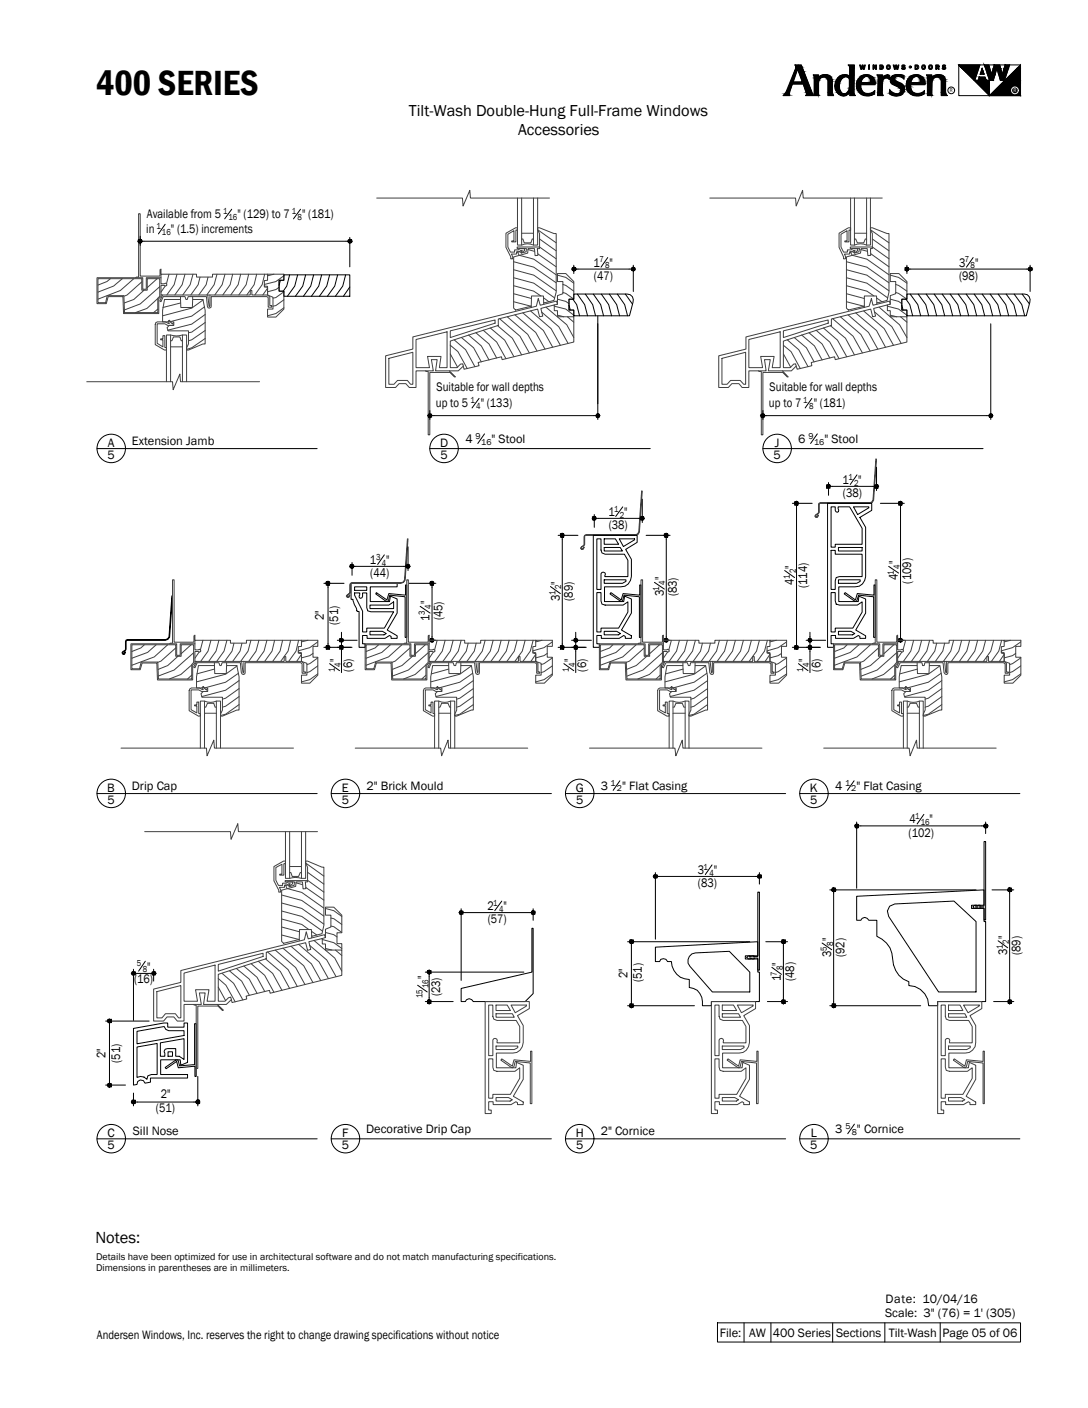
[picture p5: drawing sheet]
<svg xmlns="http://www.w3.org/2000/svg" width="216mm" height="279mm" viewBox="0 0 216 279" stroke-linecap="round" stroke-linejoin="round" font-family="sans-serif">
<defs><g id="words">
<text font-size="7.1" x="19.1" y="18.9">400 SERIES</text>
<text font-size="3.3" x="18.9" y="246.7">Notes:</text>
<g font-size="3.2">
<text x="81.2" y="23">Tilt-Wash Double-Hung Full-Frame Windows</text>
<text x="102.8" y="26.8">Accessories</text>
</g>
<g font-size="2.5">
<text x="29" y="46.3">in</text>
<text x="29.2" y="43.3">Available from 5</text>
<text x="33.9" y="46.3">&quot; (1.5) increments</text>
<text x="47.1" y="43.3">&quot; (129) to 7</text>
<text x="60" y="43.3">&quot; (181)</text>
<text x="117.8" y="52.9">1</text>
<text x="121" y="52.9">&quot;</text>
<text x="190.3" y="52.9">3</text>
<text x="193.5" y="52.9">&quot;</text>
<text x="117.9" y="55.5">(47)</text>
<text x="190.3" y="55.5">(98)</text>
<text x="86.6" y="77.7">Suitable for wall depths</text>
<text x="152.7" y="77.7">Suitable for wall depths</text>
<text x="86.5" y="80.8">up to 5</text>
<text x="95.4" y="80.8">&quot; (133)</text>
<text x="152.6" y="80.8">up to 7</text>
<text x="161.5" y="80.8">&quot; (181)</text>
<text x="21.4" y="88.6">A</text>
<text x="26.2" y="88.3">Extension Jamb</text>
<text x="87.3" y="88.6">D</text>
<text x="92.4" y="87.9">4</text>
<text x="97.5" y="87.9">&quot; Stool</text>
<text x="153.7" y="88.6">J</text>
<text x="158.4" y="87.9">6</text>
<text x="163.6" y="87.9">&quot; Stool</text>
<text x="21.3" y="91.1">5</text>
<text x="87.4" y="91.1">5</text>
<text x="153.5" y="91.1">5</text>
<text x="167.2" y="96">1</text>
<text x="167.3" y="98.6">(38)</text>
<text x="170.3" y="96">&quot;</text>
<text x="120.7" y="102.4">1</text>
<text x="120.8" y="105">(38)</text>
<text x="123.8" y="102.4">&quot;</text>
<text x="73.4" y="111.9">1</text>
<text x="76.7" y="111.9">&quot;</text>
<text x="157.6" y="113" transform="rotate(-90 157.6 113)">&quot;</text>
<text x="178.2" y="112" transform="rotate(-90 178.2 112)">&quot;</text>
<text x="73.5" y="114.5">(44)</text>
<text x="85.2" y="119.9" transform="rotate(-90 85.2 119.9)">&quot;</text>
<text x="111.1" y="119.2" transform="rotate(-90 111.1 119.2)">3</text>
<text x="111.1" y="116.1" transform="rotate(-90 111.1 116.1)">&quot;</text>
<text x="113.7" y="119.2" transform="rotate(-90 113.7 119.2)">(89)</text>
<text x="131.7" y="118.4" transform="rotate(-90 131.7 118.4)">3</text>
<text x="131.7" y="115.2" transform="rotate(-90 131.7 115.2)">&quot;</text>
<text x="134.3" y="118.4" transform="rotate(-90 134.3 118.4)">(83)</text>
<text x="157.6" y="116.1" transform="rotate(-90 157.6 116.1)">4</text>
<text x="160.2" y="116.7" transform="rotate(-90 160.2 116.7)">(114)</text>
<text x="178.2" y="115.2" transform="rotate(-90 178.2 115.2)">4</text>
<text x="180.8" y="115.8" transform="rotate(-90 180.8 115.8)">(109)</text>
<text x="64.3" y="123.1" transform="rotate(-90 64.3 123.1)">2&quot;</text>
<text x="67.1" y="124" transform="rotate(-90 67.1 124)">(51)</text>
<text x="85.2" y="123.2" transform="rotate(-90 85.2 123.2)">1</text>
<text x="87.8" y="123.1" transform="rotate(-90 87.8 123.1)">(45)</text>
<text x="67.3" y="131.4" transform="rotate(-90 67.3 131.4)">&quot;</text>
<text x="113.7" y="131.4" transform="rotate(-90 113.7 131.4)">&quot;</text>
<text x="160.2" y="131.4" transform="rotate(-90 160.2 131.4)">&quot;</text>
<text x="69.9" y="133.3" transform="rotate(-90 69.9 133.3)">(6)</text>
<text x="116.3" y="133.3" transform="rotate(-90 116.3 133.3)">(6)</text>
<text x="162.8" y="133.3" transform="rotate(-90 162.8 133.3)">(6)</text>
<text x="21.3" y="157.1">B</text>
<text x="21.3" y="159.6">5</text>
<text x="26.2" y="156.8">Drip Cap</text>
<text x="67.8" y="157.1">E</text>
<text x="67.8" y="159.6">5</text>
<text x="72.7" y="156.7">2&quot; Brick Mould</text>
<text x="114.2" y="157.1">G</text>
<text x="114.3" y="159.6">5</text>
<text x="119.3" y="156.7">3</text>
<text x="123.5" y="156.7">&quot; Flat Casing</text>
<text x="160.7" y="157.1">K</text>
<text x="160.8" y="159.6">5</text>
<text x="165.7" y="156.7">4</text>
<text x="169.9" y="156.7">&quot; Flat Casing</text>
<text x="180.3" y="166">(102)</text>
<text x="180.5" y="163.4">4</text>
<text x="184.5" y="163.4">&quot;</text>
<text x="138.5" y="173.4">3</text>
<text x="141.7" y="173.4">&quot;</text>
<text x="138.5" y="176">(83)</text>
<text x="96.7" y="180.6">2</text>
<text x="96.8" y="183.2">(57)</text>
<text x="99.9" y="180.6">&quot;</text>
<text x="154.9" y="191.6" transform="rotate(-90 154.9 191.6)">&quot;</text>
<text x="164.9" y="190" transform="rotate(-90 164.9 190)">3</text>
<text x="164.9" y="186.7" transform="rotate(-90 164.9 186.7)">&quot;</text>
<text x="167.6" y="189.9" transform="rotate(-90 167.6 189.9)">(92)</text>
<text x="199.8" y="189.5" transform="rotate(-90 199.8 189.5)">3</text>
<text x="199.8" y="186.4" transform="rotate(-90 199.8 186.4)">&quot;</text>
<text x="202.5" y="189.5" transform="rotate(-90 202.5 189.5)">(89)</text>
<text x="26.6" y="195.1">(16)</text>
<text x="29.2" y="192.6">&quot;</text>
<text x="84.7" y="194.4" transform="rotate(-90 84.7 194.4)">&quot;</text>
<text x="87.3" y="197.7" transform="rotate(-90 87.3 197.7)">(23)</text>
<text x="124.5" y="194" transform="rotate(-90 124.5 194)">2&quot;</text>
<text x="127.4" y="194.9" transform="rotate(-90 127.4 194.9)">(51)</text>
<text x="154.9" y="194.7" transform="rotate(-90 154.9 194.7)">1</text>
<text x="157.6" y="194.7" transform="rotate(-90 157.6 194.7)">(48)</text>
<text x="21" y="209.9" transform="rotate(-90 21 209.9)">2&quot;</text>
<text x="23.8" y="210.9" transform="rotate(-90 23.8 210.9)">(51)</text>
<text x="30.9" y="220.7">(51)</text>
<text x="31.9" y="217.9">2&quot;</text>
<text x="21.3" y="225.6">C</text>
<text x="26.4" y="225.2">Sill Nose</text>
<text x="67.9" y="225.6">F</text>
<text x="72.7" y="224.8">Decorative Drip Cap</text>
<text x="114.2" y="225.6">H</text>
<text x="119.2" y="225.2">2&quot; Cornice</text>
<text x="160.9" y="225.6">L</text>
<text x="165.7" y="224.8">3</text>
<text x="170.1" y="224.8">&quot; Cornice</text>
<text x="21.3" y="228.1">5</text>
<text x="67.8" y="228.1">5</text>
<text x="114.3" y="228.1">5</text>
<text x="160.8" y="228.1">5</text>
<text x="175.6" y="261.3">Scale: 3&quot; (76) = 1' (305)</text>
<text x="175.7" y="258.5">Date: 10/04/16</text>
<text x="19.2" y="265.8">Andersen Windows, Inc. reserves the right to change drawing specifications without notice</text>
<text x="142.8" y="265.3">File:</text>
<text x="148.7" y="265.3">AW</text>
<text x="153.4" y="265.3">400 Series</text>
<text x="165.9" y="265.3">Sections</text>
<text x="176.3" y="265.3">Tilt-Wash</text>
<text x="187" y="265.3">Page 05 of 06</text>
</g>
<g font-size="2">
<text x="19.1" y="250.1">Details have been optimized for use in architectural software and do not match manufacturing specifications.</text>
<text x="19.1" y="252.3">Dimensions in parentheses are in millimeters.</text>
</g>
<g font-size="1.8">
<text x="31.1" y="45.5">1</text>
<text x="32.1" y="46.7">16</text>
<text x="44.3" y="42.5">1</text>
<text x="45.3" y="43.7">16</text>
<text x="57.9" y="42.5">1</text>
<text x="59.1" y="43.7">8</text>
<text x="118.9" y="52.1">7</text>
<text x="120.1" y="53.3">8</text>
<text x="191.5" y="52.1">7</text>
<text x="192.6" y="53.3">8</text>
<text x="93.4" y="80">1</text>
<text x="94.5" y="81.2">4</text>
<text x="159.4" y="80">1</text>
<text x="160.6" y="81.2">8</text>
<text x="168.3" y="95.2">1</text>
<text x="121.9" y="101.5">1</text>
<text x="169.5" y="96.4">2</text>
<text x="123" y="102.7">2</text>
<text x="74.6" y="111.1">3</text>
<text x="75.8" y="112.3">4</text>
<text x="157.9" y="113.8" transform="rotate(-90 157.9 113.8)">2</text>
<text x="178.6" y="112.9" transform="rotate(-90 178.6 112.9)">4</text>
<text x="110.2" y="118.1" transform="rotate(-90 110.2 118.1)">1</text>
<text x="111.4" y="117" transform="rotate(-90 111.4 117)">2</text>
<text x="130.8" y="117.3" transform="rotate(-90 130.8 117.3)">1</text>
<text x="132" y="116.1" transform="rotate(-90 132 116.1)">4</text>
<text x="156.7" y="114.9" transform="rotate(-90 156.7 114.9)">1</text>
<text x="177.4" y="114.1" transform="rotate(-90 177.4 114.1)">1</text>
<text x="84.3" y="122" transform="rotate(-90 84.3 122)">3</text>
<text x="85.5" y="120.8" transform="rotate(-90 85.5 120.8)">4</text>
<text x="66.4" y="133.4" transform="rotate(-90 66.4 133.4)">1</text>
<text x="67.6" y="132.3" transform="rotate(-90 67.6 132.3)">4</text>
<text x="112.9" y="133.4" transform="rotate(-90 112.9 133.4)">1</text>
<text x="114.1" y="132.3" transform="rotate(-90 114.1 132.3)">4</text>
<text x="159.4" y="133.4" transform="rotate(-90 159.4 133.4)">1</text>
<text x="160.6" y="132.3" transform="rotate(-90 160.6 132.3)">4</text>
<text x="181.6" y="162.6">1</text>
<text x="182.7" y="163.8">16</text>
<text x="139.6" y="172.6">1</text>
<text x="140.8" y="173.8">4</text>
<text x="97.9" y="179.8">1</text>
<text x="99.1" y="181">4</text>
<text x="27.2" y="191.8">5</text>
<text x="164.1" y="188.8" transform="rotate(-90 164.1 188.8)">5</text>
<text x="165.4" y="187.6" transform="rotate(-90 165.4 187.6)">8</text>
<text x="199" y="188.4" transform="rotate(-90 199 188.4)">1</text>
<text x="200.2" y="187.3" transform="rotate(-90 200.2 187.3)">2</text>
<text x="28.3" y="193">8</text>
<text x="85" y="196.1" transform="rotate(-90 85 196.1)">16</text>
<text x="154.1" y="193.6" transform="rotate(-90 154.1 193.6)">7</text>
<text x="155.3" y="192.5" transform="rotate(-90 155.3 192.5)">8</text>
<text x="83.8" y="198" transform="rotate(-90 83.8 198)">15</text>
</g>
<g font-size="1.7">
<text x="94.4" y="87.1">9</text>
<text x="95.5" y="88.3">16</text>
<text x="160.4" y="87.1">9</text>
<text x="161.6" y="88.3">16</text>
<text x="121.2" y="155.9">1</text>
<text x="167.7" y="155.9">1</text>
<text x="122.4" y="157">2</text>
<text x="168.9" y="157">2</text>
<text x="167.8" y="224">5</text>
<text x="169" y="225.2">8</text>
</g>
<text font-size="1.1" x="188.5" y="18.3">R</text>
<text font-size="1.1" fill="#fafafa" x="201.1" y="18.3">R</text>
</g></defs>
<!-- layer: A-ANNO-TEXT -->
<g fill="none" stroke="#000" stroke-width=".2">
<path d="M157.7 12.9h1.3l2.5 6.1h-1.7l.2-.4-.6-1.9h-2.2l-.5 1.5v.8h-1.3l.6-.8 1.9-4.6zM157.9 12.9h1.1l2.3 6h-1.3l.1-.3-.7-2h-2.2l-.5 1.6v.7h-1.2l.8-1.2 1.6-4.1zM158 13h.9l2.3 5.9h-1.1l.1-.5-.7-1.8h-2.3l-.6 1.6v.7h-.9l.7-1.2 1.6-4.1zM158.3 13.6l.9 2.6h-1.8zM158.3 13.4l1 2.9h-2zM158.4 13.1l.2 1.1 .8 2.2h-2.2zM161.4 14.9h1v.4a1.53 1.53 0 0 1 1.7-.5 1.53 1.53 0 0 1 1.1 1.3v2.2l.2 .7h-1.1v-2.9a.93 .93 0 0 0-1.1-.8 .93 .93 0 0 0-.8 1.1v2.3l.2 .3h-1v-3.6zM161.5 14.9h.9v.6a1.47 1.47 0 0 1 1.6-.7 1.47 1.47 0 0 1 1.1 1.3v2.2l.2 .6h-1v-2.8a.99 .99 0 0 0-1.1-.9 .99 .99 0 0 0-.8 1.1v2.6h-.8l.1-3.5zM161.6 15h.7v.6a1.58 1.58 0 0 1 2.6 0l.1 .3v2.4l.2 .6h-.8v-2.8a1.06 1.06 0 0 0-1.2-.9 1.06 1.06 0 0 0-.9 1.1v2.6h-.6v-3.5zM166.9 15.6a.98 .98 0 0 1 1-.5 .98 .98 0 0 1 .8 .8v1.5a1.17 1.17 0 0 1-1.6 1.3 2.14 2.14 0 0 1-.2-3.1zM167 15.6a.88 .88 0 0 1 .9-.4 .88 .88 0 0 1 .7 .7v1.5a1.13 1.13 0 0 1-1.4 1.2 2.08 2.08 0 0 1-.2-3zM167.1 15.6a.87 .87 0 0 1 1.4 0 2.77 2.77 0 0 1-.7 2.9h-.6a2.01 2.01 0 0 1-.1-2.9z"/>
<path d="M168.3 12.9h1.3l-.1 5.4 .2 .7h-1.1l.1-.8a1.44 1.44 0 0 1-1.3 .9 1.44 1.44 0 0 1-1.3-.8 2.1 2.1 0 0 1-.1-2.6 2.1 2.1 0 0 1 2.6-.6v-1.6l-.1-.4zM168.5 12.9h1l-.1 5.4 .2 .6h-.9v-.9a1.51 1.51 0 0 1-1.5 1 1.51 1.51 0 0 1-1.4-1.3 2.05 2.05 0 0 1 2.3-2.8l.6 .3v-1.7zM168.6 13h.8l-.1 5.4 .2 .5h-.7v-1.3l-.6 1a1.53 1.53 0 0 1-1.7 .1 1.53 1.53 0 0 1-.7-1.6 1.81 1.81 0 0 1 .9-1.9 1.81 1.81 0 0 1 2 .2v-1.9zM170.4 15.6a1.81 1.81 0 0 1 2.1-.7 1.81 1.81 0 0 1 1.2 1.9h-2.9a1.49 1.49 0 0 0 .7 1.6 1.49 1.49 0 0 0 1.7-.1l.4-.3v.7a2.24 2.24 0 0 1-3-.2 2.24 2.24 0 0 1-.2-2.9zM170.6 12.9h.2l.1 .6 .2-.6h.2l.1 .6 .2-.6h.1l-.2 .9h-.2l-.2-.6-.1 .6h-.2zM170.7 12.9l.2 .9 .3-.9 .2 .9 .2-.9M170.8 15.2a1.75 1.75 0 0 1 1.9-.2 1.75 1.75 0 0 1 .9 1.7h-2.8a1.57 1.57 0 0 0 .8 1.8 1.57 1.57 0 0 0 1.9-.4v.5a2.17 2.17 0 0 1-3-.4 2.17 2.17 0 0 1 .3-3zM170.9 15.2a1.65 1.65 0 0 1 1.8-.1 1.65 1.65 0 0 1 .9 1.5h-2.9a1.65 1.65 0 0 0 .7 1.9 1.65 1.65 0 0 0 2-.2 1.2 1.2 0 0 1-1.4 .6 2.05 2.05 0 0 1-1.9-1.4 2.05 2.05 0 0 1 .8-2.3zM171.2 15.4a.95 .95 0 0 1 1.3-.2 .95 .95 0 0 1 .2 1.3h-2l.2-.7zM171.3 15.4a.85 .85 0 0 1 1.1-.2 .85 .85 0 0 1 .3 1.2h-1.9zM171.3 15.5a.79 .79 0 0 1 1.1-.2 .79 .79 0 0 1 .3 1l-1.8 .1 .1-.5zM172.3 12.9h.2v.9h-.2z"/>
<path d="M172.4 12.9v.9M173.2 12.9h.2l.3 .5v-.5h.2v.9h-.2l-.3-.6v.6h-.2zM173.8 12.9v.9l-.5-.9v.9M174 14.9h1.1v.6l.8-.6h.6v.9a.77 .77 0 0 0-1-.2 .77 .77 0 0 0-.4 .9v2l.2 .5h-1.2l.2-3.6zM174.1 14.9h1v.8a.98 .98 0 0 1 1.3-.7v.6a.85 .85 0 0 0-1 0 .85 .85 0 0 0-.3 .9l-.1 2 .1 .4h-.8v-3.5zM174.3 15h.7l-.1 .9a1.44 1.44 0 0 1 1.4-.9v.5l-.1-.1a.99 .99 0 0 0-1.3 1.1v2l.2 .4h-.8l.1-3.5zM174.6 12.9h.3a.44 .44 0 0 1 .4 .4 .44 .44 0 0 1-.4 .5h-.3zM174.7 12.9a.4 .4 0 0 1 .5 .4 .4 .4 0 0 1-.5 .4zM174.8 13.1a.29 .29 0 0 1 .3 .3 .29 .29 0 0 1-.3 .2zM176 12.9a.42 .42 0 0 1 .6 .2 .42 .42 0 0 1-.1 .5 .42 .42 0 0 1-.6-.1zM176.2 13.1a.25 .25 0 0 1 .3 .2 .25 .25 0 0 1-.3 .3zM176.9 15.5a1.99 1.99 0 0 1 2.4-.5l-.1 .4a1.14 1.14 0 0 0-1.8 .3 1.75 1.75 0 0 0 1.3 .9 1.22 1.22 0 0 1 .6 1.5 1.22 1.22 0 0 1-1.4 .8h-.7l-.5-.3v-.4a1.34 1.34 0 0 0 2.2 0l-.1-.6-.7-.5a2 2 0 0 1-1.3-.9z"/>
<path d="M176.9 15.3a2.43 2.43 0 0 1 2.4-.3v.6a1.52 1.52 0 0 0-1.7-.2l-.1 .1a.51 .51 0 0 0 .4 .7l.5 .2a1.3 1.3 0 0 1 1 1.6 1.3 1.3 0 0 1-1.5 1l-.7-.1-.6-.2v-.7a1.31 1.31 0 0 0 2.2 .2v-.6l-.7-.5a1.73 1.73 0 0 1-1.4-.9v-.5zM177 15.1l.9-.3 1.1 .1 .4 .1v.7a1.32 1.32 0 0 0-1.8-.2 .48 .48 0 0 0 .3 .6l.6 .3a1.4 1.4 0 0 1 1 1.6 1.4 1.4 0 0 1-1.6 1.1l-.7-.1-.7-.3v-.9a1.48 1.48 0 0 0 2.2 .5v-.6a1.91 1.91 0 0 0-1.5-.9 1.07 1.07 0 0 1-.2-1.7zM177.2 12.9h.2l.2 .6 .1-.6h.2l.2 .6 .2-.6h.1l-.2 .9h-.3l-.1-.6-.1 .6h-.2zM177.4 12.9l.2 .9 .2-.9 .3 .9 .2-.9M179 13l.5-.1 .1 .2-.3-.1-.1 .2a.34 .34 0 0 1 .4 .4 .34 .34 0 0 1-.5 .2l-.2-.3 .3 .1 .3-.1-.5-.2zM179.5 13.1l-.1-.2h-.3a.35 .35 0 0 0 .1 .4 .35 .35 0 0 0 .3 .2 .26 .26 0 0 1-.2 .2 .26 .26 0 0 1-.3-.2M180.2 15.6a1.86 1.86 0 0 1 2.2-.7 1.86 1.86 0 0 1 1.2 1.9h-2.9a1.51 1.51 0 0 0 .9 1.7 1.51 1.51 0 0 0 1.9-.5l-.1 .7a2.24 2.24 0 0 1-3-.2 2.24 2.24 0 0 1-.2-2.9zM180.3 15.6a1.76 1.76 0 0 1 2-.7 1.76 1.76 0 0 1 1.2 1.8h-2.8a1.56 1.56 0 0 0 .8 1.8 1.56 1.56 0 0 0 1.9-.4l-.1 .5a2.15 2.15 0 0 1-2.8-.2 2.15 2.15 0 0 1-.2-2.8zM180.3 15.6a1.67 1.67 0 0 1 2-.6 1.67 1.67 0 0 1 1.1 1.6h-2.8a1.62 1.62 0 0 0 .7 1.9 1.62 1.62 0 0 0 2-.2v.2a2.09 2.09 0 0 1-2.8-.2 2.09 2.09 0 0 1-.2-2.7zM181.1 15.4a.93 .93 0 0 1 1.2-.2 .93 .93 0 0 1 .4 1.1l-.3 .1h-1.7zM181.1 15.4a.93 .93 0 0 1 1.3-.2 .93 .93 0 0 1 .2 1.3h-2.1zM181.2 15.5a.84 .84 0 0 1 1-.2 .84 .84 0 0 1 .4 .9l-.3 .2h-1.6z"/>
<path d="M181.6 12.9h.3a.44 .44 0 0 1 .4 .4 .44 .44 0 0 1-.4 .5h-.3zM181.7 12.9a.4 .4 0 0 1 .5 .4 .4 .4 0 0 1-.5 .4zM181.7 13.1a.29 .29 0 0 1 .4 .3 .29 .29 0 0 1-.4 .2zM183 12.9a.42 .42 0 0 1 .6 .2 .42 .42 0 0 1-.1 .5 .42 .42 0 0 1-.6-.1zM183.2 13.1a.25 .25 0 0 1 .3 .2 .25 .25 0 0 1-.3 .3zM183.8 14.9h1.1v.4a1.67 1.67 0 0 1 2.6 .2l.1 .3v2.5l.4 .7h-1.2v-2.9a.9 .9 0 0 0-1.1-.8 .9 .9 0 0 0-.7 1.1l-.1 2.3 .1 .3h-1v-3.6zM184 14.9h.9v.6a1.47 1.47 0 0 1 1.6-.7 1.47 1.47 0 0 1 1.1 1.3v2.2l.2 .6h-1v-2.8a.99 .99 0 0 0-1.1-.9 .99 .99 0 0 0-.8 1.1v2.6h-.8l.1-3.5zM184.1 15h.7v.6a1.58 1.58 0 0 1 2.6 0l.1 .3v2.4l.2 .6h-.8v-2.8a1.06 1.06 0 0 0-1.2-.9 1.06 1.06 0 0 0-.9 1.1v2.6h-.6v-3.5zM184.3 13.1a.42 .42 0 0 1 .6-.1 .42 .42 0 0 1 0 .6 .42 .42 0 0 1-.6 0zM184.5 13a.34 .34 0 0 1 .4 .3 .34 .34 0 0 1-.4 .3l-.2-.1zM184.5 13.1a.25 .25 0 0 1 .3 .2 .25 .25 0 0 1-.3 .3zM185.7 12.9h.4a.27 .27 0 0 1 .3 .2 .27 .27 0 0 1-.1 .3l.1 .4h-.2l-.2-.3h-.1v.3h-.2z"/>
<path d="M185.7 13.3h.5v-.4h-.5v.9M185.9 13l.2 .1v.2h-.2zM186.1 13.3l.2 .5M187 13l.1-.1a.36 .36 0 0 1 .5 .2h-.1l-.2-.1-.1 .1 .1 .1a.34 .34 0 0 1 .4 .3 .34 .34 0 0 1-.3 .4 .34 .34 0 0 1-.4-.3v-.1l.3 .1h.2l-.1-.1a.31 .31 0 0 1-.3-.1 .31 .31 0 0 1-.1-.4zM187.6 13.1a.26 .26 0 0 0-.3-.2 .26 .26 0 0 0-.2 .3 .35 .35 0 0 1 .3 .1 .35 .35 0 0 1 .1 .4h-.3l-.2-.2M190.3 12.9l6 6.1 6.2-6.1v6.1h-12.2zM190.3 12.9h12.2M194.4 12.9l-1 3h.7l.2-.6h1.2l.2 .6h.6M194.9 13.6l.4 1.1h-.8zM195.3 12.9l1 3M196.2 12.9l.5 1.8 .6-1.8M196.3 15.9v3.1"/>
<path d="M198.4 12.9l.5 1.8 .6-1.8M200.3 12.9l-1 3h-.8l-.7-2.3-.7 2.3h-.8M19.2 89h43.7M85.3 89h43.7M96.1 86.1l-1.3 1.9M151.4 89h43.7M162.2 86.1l-1.3 1.9M19.2 157.5h43.7M65.7 157.5h43.7M112.2 157.5h43.7M123 154.9l-1.3 1.9M158.7 157.5h43.7"/>
<path d="M169.5 154.9l-1.3 1.9M19.2 226h43.7M65.7 226h43.7M112.2 226h43.7M158.7 226h43.7M169.6 223.1l-1.4 1.9M142.4 262.5h60.1v3.8h-60.1zM147.6 262.5v3.8M153 262.5v3.8M165.2 262.5v3.8M175.6 262.5v3.8M186.6 262.5v3.8"/>
<circle cx="176.3" cy="13.4" r=".35"/>
<circle cx="180.6" cy="13.3" r=".22"/>
<circle cx="180.6" cy="13.3" r=".1"/>
<circle cx="183.3" cy="13.4" r=".35"/>
<circle cx="188.8" cy="17.9" r=".67"/>
<circle cx="22.1" cy="89" r="2.83"/>
<circle cx="88.1" cy="89" r="2.83"/>
<circle cx="154.2" cy="89" r="2.83"/>
<circle cx="22.1" cy="157.4" r="2.83"/>
<circle cx="68.6" cy="157.4" r="2.83"/>
<circle cx="115" cy="157.4" r="2.83"/>
<circle cx="161.5" cy="157.4" r="2.83"/>
<circle cx="22.1" cy="226" r="2.83"/>
<circle cx="68.6" cy="226" r="2.83"/>
<circle cx="115" cy="226" r="2.83"/>
<circle cx="161.5" cy="226" r="2.83"/>
</g>
<g fill="#000" stroke="#000" stroke-width=".2">
<path d="M163.6 14.9h.3zM178.1 14.9h.2zM178.3 18.7h.5zM186.1 14.9h.3zM193.3 15.9h3v3.1zM201.8 13.6l.7-.7v.7z"/>
<path d="M155.9 18.6l.6 .1zM155.8 18.7h.7z"/>
<path d="M155.8 18.7l.8 .2-.1-.2zM155.8 18.7l.8 .2h-.9z"/>
<path d="M156.2 18.2h.4zM156.2 18.2h.4z"/>
<path d="M156.2 18.2l.3 .4 .1-.4zM156.2 18.2l.3 .4h-.6z"/>
<path d="M156.4 17.7l.2 .5 .1-.5zM156.4 17.7l.2 .5h-.4z"/>
<path d="M156.9 16.6l-.2 1.1 .5-1.1zM156.9 16.6l-.2 1.1h-.3z"/>
<path d="M157.9 13.9l-.7 2.5 .9-2.5zM157.9 13.9l-.7 2.5h-.3z"/>
<path d="M158 13.6l.1 .3 .1-.3zM158 13.6l.1 .3h-.2z"/>
<path d="M158 13.3l.2 .3 .1-.3zM158 13.3l.2 .3h-.2z"/>
<path d="M158 13.1l.3 .2 .1-.2zM158 13.1l.3 .2h-.3z"/>
<path d="M158 13l.9 .1zM158 13l.9 .1z"/>
<path d="M158.4 13.1l.6 .2-.1-.2zM158.4 13.1l.6 .2h-.6z"/>
<path d="M158.4 13.3l.9 .6-.3-.6zM158.4 13.3l.9 .6h-.8z"/>
<path d="M158.5 13.9l.9 .3-.1-.3zM158.5 13.9l.9 .3h-.8z"/>
<path d="M158.6 14.2l1.6 2.2-.8-2.2zM158.6 14.2l1.6 2.2h-.8z"/>
<path d="M156.9 16.4l3.4 .2-.1-.2zM156.9 16.4l3.4 .2h-3.4z"/>
<path d="M159.5 16.6l1.5 1.8-.7-1.8zM159.5 16.6l1.5 1.8h-.8z"/>
<path d="M160.2 18.4l.9 .3-.1-.3zM160.2 18.4l.9 .3h-.9z"/>
<path d="M160.2 18.7l1 .1-.1-.1zM160.2 18.7l1 .1h-1z"/>
<path d="M160.2 18.8l1 .1zM160.2 18.8l1 .1z"/>
<path d="M161.6 15h.7zM161.6 15h.7z"/>
<path d="M161.7 15l.6 .4v-.4zM161.7 15l.6 .4h-.6z"/>
<path d="M161.7 15.4l.6 .2v-.2zM161.7 15.4l.6 .2h-.6z"/>
<path d="M161.7 16.3l.6 2.4v-2.4zM161.7 16.3l.6 2.4h-.6z"/>
<path d="M161.7 18.7l.6 .2v-.2zM161.7 18.7l.6 .2h-.6z"/>
<path d="M161.7 15.9l.6 .4 .1-.4zM161.7 15.9l.6 .4h-.6z"/>
<path d="M161.7 15.6l.7 .3 .2-.3zM161.7 15.6l.7 .3h-.7z"/>
<path d="M162.4 15.5l.2 .1 .1-.1zM162.4 15.5l.2 .1h-.3z"/>
<path d="M162.9 15.2h.5zM162.9 15.2h.5z"/>
<path d="M162.8 15.2l-.1 .3 .4-.3zM162.4 15.5l.4-.3-.1 .3z"/>
<path d="M163.2 15h1.1zM163.2 15h1.1z"/>
<path d="M162.9 15.2h.5zM162.9 15.2h.6z"/>
<path d="M162.9 15.2h.5zM162.8 15.2h.3z"/>
<path d="M163.6 14.9l.7 .1zM163.2 15h1.1z"/>
<path d="M163.2 15l1.4 .1zM162.9 15.1l.3-.1 1.4 .1z"/>
<path d="M162.9 15.1l1.7 .1zM162.9 15.1l1.7 .1z"/>
<path d="M163.5 15.2h1.1zM163.5 15.2h1.1z"/>
<path d="M163.6 15.2h1.1zM163.6 15.2h1.1z"/>
<path d="M163.8 15.2l1 .1zM163.8 15.2l1 .1z"/>
<path d="M164 15.3l.9 .1-.1-.1zM164 15.3l.9 .1h-.7z"/>
<path d="M164.2 15.4l.7 .2v-.2zM164.2 15.4l.7 .2h-.6z"/>
<path d="M164.3 15.6l.7 .1-.1-.1zM164.3 15.6l.7 .1h-.7z"/>
<path d="M164.3 15.7l.7 .2v-.2zM164.3 15.7l.7 .2h-.6z"/>
<path d="M164.4 15.9l.6 .2v-.2zM164.4 15.9l.6 .2h-.6z"/>
<path d="M164.4 16.1h.6zM164.4 16.1h.6z"/>
<path d="M164.4 16.1l.6 2.2v-2.2zM164.4 16.1l.6 2.2h-.6z"/>
<path d="M164.4 18.3l.7 .4-.1-.4zM164.4 18.3l.7 .4h-.7z"/>
<path d="M164.4 18.7l.8 .2-.1-.2zM164.4 18.7l.8 .2h-.8z"/>
<path d="M165.8 17l.6 .1zM165.8 17l.6 .1z"/>
<path d="M165.8 17.1l.7 .6-.1-.6zM165.8 17.1l.7 .6h-.6z"/>
<path d="M165.9 16.4l.5 .6 .1-.6zM165.9 16.4l.5 .6h-.6z"/>
<path d="M165.9 17.7l.6 .1zM165.9 17.7l.6 .1z"/>
<path d="M165.9 17.8l.9 .5-.3-.5zM165.9 17.8l.9 .5h-.6z"/>
<path d="M165.9 16.2l.6 .2 .1-.2zM165.9 16.2l.6 .2h-.6z"/>
<path d="M166.1 15.9l.5 .3 .1-.3zM166.1 15.9l.5 .3h-.7z"/>
<path d="M166.2 18.3l.7 .1-.1-.1zM166.2 18.3l.7 .1h-.6z"/>
<path d="M166.3 18.4l.8 .2-.2-.2zM166.3 18.4l.8 .2h-.6z"/>
<path d="M166.3 15.5l.6 .1zM166.3 15.5l.6 .1z"/>
<path d="M166.3 15.6l.4 .3 .2-.3zM166.3 15.6l.4 .3h-.6z"/>
<path d="M166.5 18.6l.6 .1zM166.5 18.6l.6 .1z"/>
<path d="M166.6 18.7h.9zM166.6 18.7h.9z"/>
<path d="M166.7 15.2l.2 .3 .5-.3zM166.3 15.5l.4-.3 .2 .3z"/>
<path d="M166.7 18.7h.8zM166.7 18.7h.8z"/>
<path d="M166.8 15.2h.7zM166.8 15.2h.6z"/>
<path d="M166.9 15.1h.9zM166.8 15.2h.7z"/>
<path d="M166.9 18.9h.9zM166.9 18.9h.5z"/>
<path d="M167.6 14.9l.4 .1zM167.2 15h.8z"/>
<path d="M167.2 15h.9zM167.1 15h1z"/>
<path d="M167.6 18.7h.4zM167.5 18.7h.5z"/>
<path d="M166.8 18.7l1 .2 .2-.2zM166.8 18.7l1 .2h-.9zM166.9 18.9h.9zM166.9 18.9h.9z"/>
<path d="M167.1 15l1.2 .1-.2-.1zM166.9 15.1l.2-.1 1.2 .1z"/>
<path d="M167.9 18.7h.3zM167.6 18.7h.4z"/>
<path d="M168 18.6h.2zM167.9 18.7h.3z"/>
<path d="M167.8 15.1l.7 .1zM167.8 15.1l.7 .1z"/>
<path d="M168.2 18.5v.1l.1-.1zM168 18.6l.2-.1v.1z"/>
<path d="M168.4 15.4h.3zM168.4 15.4h.3z"/>
<path d="M168.3 15.2l.4 .2zM168.3 15.2l.4 .2z"/>
<path d="M168.5 18l-.2 .5zM168.5 18l-.2 .5h-.1z"/>
<path d="M168.7 15.4h.7zM168.7 15.4h.7z"/>
<path d="M168.6 17.6l.2 .1zM168.6 17.6l.2 .1z"/>
<path d="M168.6 17.7v.3l.2-.3zM168.6 17.7l-.1 .3z"/>
<path d="M168.8 17.6l.5 .1zM168.8 17.6l.5 .1z"/>
<path d="M168.8 17.7l.5 .7v-.7zM168.8 17.7l.5 .7h-.5z"/>
<path d="M168.8 18.4l.6 .4-.1-.4zM168.8 18.4l.6 .4h-.6z"/>
<path d="M168.6 13l.8 .1zM168.6 13l.8 .1z"/>
<path d="M168.7 13.1l.7 .4v-.4zM168.7 13.1l.7 .4h-.7z"/>
<path d="M168.7 13.5l.7 1.9v-1.9zM168.7 13.5l.7 1.9h-.7z"/>
<path d="M168.4 15.4l1 .1v-.1zM168.4 15.4l1 .1h-.8z"/>
<path d="M168.6 15.5l.8 .4v-.4zM168.6 15.5l.8 .4h-.7z"/>
<path d="M168.7 15.9l.7 1.5v-1.5zM168.7 15.9l.7 1.5h-.7z"/>
<path d="M168.7 17.4l.6 .2 .1-.2zM168.7 17.4l.6 .2h-.7z"/>
<path d="M168.8 18.8l.7 .1zM168.8 18.8l.7 .1z"/>
<path d="M170.1 16.6h3.5zM170.1 16.6h3.5z"/>
<path d="M170.4 18h.5zM170.4 18h.5z"/>
<path d="M170.1 16.6l.6 .5v-.5zM170.1 16.6l.6 .5h-.6z"/>
<path d="M170.1 17.1l.6 .1v-.1zM170.1 17.1l.6 .1h-.6z"/>
<path d="M170.1 17.2l.7 .4-.1-.4zM170.1 17.2l.7 .4h-.6z"/>
<path d="M170.7 18.3h.5zM170.7 18.3h.5z"/>
<path d="M170.2 17.6h.6zM170.2 17.6h.6z"/>
<path d="M170.2 17.6l.7 .4-.1-.4zM170.2 17.6l.7 .4h-.5z"/>
<path d="M170.2 16.1l.5 .4 .1-.4zM170.2 16.1l.5 .4h-.6z"/>
<path d="M170.4 15.8l.4 .3 .1-.3zM170.4 15.8l.4 .3h-.6z"/>
<path d="M170.4 18l.8 .3-.3-.3zM170.4 18l.8 .3h-.5z"/>
<path d="M170.5 15.6l.4 .2 .1-.2zM170.5 15.6l.4 .2h-.5z"/>
<path d="M170.8 15.4l.2 .2 .2-.2zM170.8 15.4l.2 .2h-.5z"/>
<path d="M170.7 18.3l.9 .3-.4-.3zM170.7 18.3l.9 .3h-.7z"/>
<path d="M170.9 15.2l.3 .2 .1-.2zM170.9 15.2l.3 .2h-.4z"/>
<path d="M171.4 15h1zM171.4 15h1z"/>
<path d="M171.1 15.1l.2 .1 .3-.1zM170.9 15.2l.2-.1 .2 .1z"/>
<path d="M170.9 18.6l.9 .1zM170.9 18.6l.9 .1z"/>
<path d="M171.1 18.7h.9zM171.1 18.7h.9z"/>
<path d="M171.9 14.9l.5 .1zM171.4 15h1z"/>
<path d="M171.3 15h.7zM171.1 15.1h.5z"/>
<path d="M171.4 15h1.1zM171.4 15h1.1z"/>
<path d="M172.4 18.7h.7zM172.4 18.7h.7z"/>
<path d="M171.1 18.7h1.3zM171.1 18.7h1.3z"/>
<path d="M171.8 18.9h.7zM171.8 18.9h.2z"/>
<path d="M172 15l.7 .1zM172 15l.7 .1z"/>
<path d="M172.3 15.1l.6 .1zM172.3 15.1l.6 .1z"/>
<path d="M171.5 18.9h1.2zM171.5 18.9h1z"/>
<path d="M172.9 16.3h.7zM172.9 16.3h.7z"/>
<path d="M172.5 15.2l.5 .2zM172.5 15.2l.5 .2z"/>
<path d="M171.3 18.8h1.7zM171.3 18.8l1.4 .1z"/>
<path d="M172.7 15.4l.5 .2-.2-.2zM172.7 15.4l.5 .2h-.5z"/>
<path d="M171.1 18.7h2zM171.1 18.7l1.9 .1z"/>
<path d="M172.7 15.6l.6 .1-.1-.1zM172.7 15.6l.6 .1h-.4z"/>
<path d="M172.9 15.7l.5 .2-.1-.2zM172.9 15.7l.5 .2h-.5z"/>
<path d="M172.8 18.6l.3 .1 .2-.1zM172.4 18.7l.4-.1 .3 .1z"/>
<path d="M173 18.5h.4zM172.8 18.6h.5z"/>
<path d="M172.9 15.9l.6 .2-.1-.2zM172.9 15.9l.6 .2h-.6z"/>
<path d="M173.4 18.3v.1zM173.4 18.3l-.1 .1z"/>
<path d="M173.3 18.4l.1 .1v-.1zM173 18.5l.3-.1 .1 .1z"/>
<path d="M172.9 16.1l.7 .2-.1-.2zM172.9 16.1l.7 .2h-.7z"/>
<path d="M172.9 16.3l.7 .2v-.2zM172.9 16.3l.7 .2h-.9z"/>
<path d="M172.7 16.5h.9zM172.5 16.5h1.1z"/>
<path d="M170.1 16.5l3.5 .1zM170.1 16.5l3.5 .1z"/>
<path d="M170.1 16.6h3.5zM170.1 16.6h3.5z"/>
<path d="M174.4 16.5l.5 2v-2zM174.4 16.5l.5 2h-.6z"/>
<path d="M174.3 18.5l.7 .3-.1-.3zM174.3 18.5l.7 .3h-.7z"/>
<path d="M174.3 15h.7zM174.3 15h.7z"/>
<path d="M174.3 15l.7 .4v-.4zM174.3 15l.7 .4h-.6z"/>
<path d="M174.4 15.4l.5 .5 .1-.5zM174.4 15.4l.5 .5h-.5z"/>
<path d="M174.4 16.2l.5 .3 .1-.3zM174.4 16.2l.5 .3h-.5z"/>
<path d="M174.3 18.8l.8 .1zM174.3 18.8l.8 .1z"/>
<path d="M174.4 15.9l.6 .3 .1-.3zM174.4 15.9l.6 .3h-.6z"/>
<path d="M175.1 15.8v.1zM175.1 15.8l-.2 .1z"/>
<path d="M175.3 15.5l-.2 .3 .3-.3zM175.3 15.5l-.2 .3z"/>
<path d="M175.4 15.4h.2zM175.4 15.4h.4z"/>
<path d="M175.4 15.4v.1l.2-.1zM175.4 15.4l-.1 .1z"/>
<path d="M175.4 15.4h.4zM175.4 15.4h.5z"/>
<path d="M175.9 15.4h.4zM175.9 15.4h.4z"/>
<path d="M176.1 15h.2zM176 15h.3z"/>
<path d="M176 15h.3zM176 15h.3z"/>
<path d="M176 15h.3zM175.9 15h.4z"/>
<path d="M175.9 15l.4 .1zM175.7 15.1h.6z"/>
<path d="M175.7 15.1l.6 .2v-.2zM175.5 15.3l.2-.2 .6 .2z"/>
<path d="M175.5 15.3l.8 .1zM175.4 15.4h.9z"/>
<path d="M175.9 15.4h.4zM175.9 15.4h.4z"/>
<path d="M176.2 15.4l.1 .1zM176.2 15.4h.1v.1z"/>
<path d="M176.7 18.2l.2 .1zM176.7 18.2l.2 .1h-.2z"/>
<path d="M176.7 18.3l.5 .2zM176.7 18.3l.5 .2h-.5z"/>
<path d="M176.7 18.5l.6 .1zM176.7 18.5l.6 .1z"/>
<path d="M176.7 18.6l.9 .1zM176.7 18.6l.9 .1z"/>
<path d="M176.8 15.7l.6 .2v-.2zM176.8 15.7l.6 .2h-.6z"/>
<path d="M176.9 15.5h.5zM176.9 15.5h.5z"/>
<path d="M176.9 15.5l.5 .2v-.2zM176.9 15.5l.5 .2h-.6zM176.8 15.7h.6zM176.8 15.7h.6z"/>
<path d="M176.8 15.9h.6zM176.8 15.9h.6z"/>
<path d="M176.8 15.9l.8 .1zM176.8 15.9l.8 .1z"/>
<path d="M177 15.4l.4 .1 .1-.1zM177 15.4l.4 .1h-.5z"/>
<path d="M177 15.3h.6zM177 15.3l.5 .1z"/>
<path d="M176.8 16l.9 .1-.1-.1zM176.8 16l.9 .1h-.9z"/>
<path d="M176.9 18.7h.8zM176.9 18.7h.8z"/>
<path d="M177.1 15.2h.5zM177 15.3h.6z"/>
<path d="M177.2 15.2h.5zM177.2 15.2h.4z"/>
<path d="M176.8 16.1l.9 .1zM176.8 16.1l.9 .1z"/>
<path d="M176.9 18.7h1.1zM176.9 18.7h1.1z"/>
<path d="M176.8 16.2h1.1zM176.8 16.2h1.1z"/>
<path d="M177.2 15.1h.6zM177.2 15.1l.5 .1z"/>
<path d="M176.9 16.2l1.2 .2-.2-.2zM176.9 16.2l1.2 .2h-1.2z"/>
<path d="M177.4 15.1h.5zM177.2 15.1h.6z"/>
<path d="M176.9 16.4l1.5 .1-.3-.1zM176.9 16.4l1.5 .1h-1.4z"/>
<path d="M177.4 15h.8zM177.4 15l.5 .1z"/>
<path d="M177.7 18.9h.5zM177.7 18.9h.4zM177.7 18.9h.4z"/>
<path d="M177.6 18.9h.7zM177.6 18.9h.6z"/>
<path d="M178.1 14.9h.5zM177.9 14.9h.7z"/>
<path d="M177 16.5l1.5 .1zM177 16.5l1.5 .1z"/>
<path d="M177.1 16.6h1.6zM177.1 16.6h1.6z"/>
<path d="M177.3 18.9h1.2zM177.3 18.9h1z"/>
<path d="M177.2 18.9h1.4zM177.2 18.9h1.3z"/>
<path d="M177.9 14.9h.7zM177.9 14.9h.7z"/>
<path d="M177.9 14.9l1.1 .1zM177.6 15h1.4z"/>
<path d="M177.2 16.6l1.6 .1zM177.2 16.6l1.6 .1z"/>
<path d="M177.3 16.7l1.7 .1-.2-.1zM177.3 16.7l1.7 .1h-1.4z"/>
<path d="M178.2 18.7h.6zM178 18.7h.8z"/>
<path d="M177 18.7l1.6 .2 .2-.2zM177 18.7l1.6 .2h-1.4z"/>
<path d="M178.9 18h.4zM178.9 18h.4z"/>
<path d="M178.4 18.7h.5zM178.3 18.7h.5zM178.2 18.7h.6z"/>
<path d="M177.6 15h1.4zM177.6 15h1.4z"/>
<path d="M177.6 16.8l1.5 .2-.1-.2zM177.6 16.8l1.5 .2h-1.1z"/>
<path d="M177.6 15h1.6zM177.4 15h1.8z"/>
<path d="M178.6 18.5l.3 .2 .1-.2zM178.4 18.7l.2-.2 .3 .2z"/>
<path d="M178 17l1.2 .1zM178 17l1.2 .1z"/>
<path d="M178.8 18.3l.2 .2 .1-.2zM178.8 18.3l.2 .2h-.4zM178.6 18.5h.4zM178.6 18.5h.4z"/>
<path d="M178.2 15h1.1zM178.2 15h1.1z"/>
<path d="M179.1 15.3l.1 .1zM179.1 15.3l.1 .1z"/>
<path d="M178.1 17.1l1.2 .1-.1-.1zM178.1 17.1l1.2 .1z"/>
<path d="M178.8 18.3h.4zM178.8 18.3h.3z"/>
<path d="M178.4 15l.9 .1zM178.4 15l.9 .1z"/>
<path d="M178.6 15.1l.7 .1zM178.6 15.1l.7 .1z"/>
<path d="M178.9 15.2l.3 .1 .1-.1zM178.9 15.2l.3 .1z"/>
<path d="M178.4 17.2l.9 .1v-.1zM178.4 17.2l.9 .1h-.7z"/>
<path d="M178.9 18.2l.3 .1 .1-.1zM178.9 18.2l.3 .1h-.4z"/>
<path d="M178.6 17.3l.7 .2v-.2zM178.6 17.3l.7 .2h-.6z"/>
<path d="M178.7 17.5h.7zM178.7 17.5h.7z"/>
<path d="M178.9 18l.4 .2v-.2zM178.9 18l.4 .2h-.4z"/>
<path d="M178.8 17.5l.6 .1v-.1zM178.8 17.5l.6 .1h-.6z"/>
<path d="M178.8 17.6l.6 .1v-.1zM178.8 17.6l.6 .1h-.5z"/>
<path d="M178.9 17.7l.5 .1zM178.9 17.7l.5 .1z"/>
<path d="M178.9 17.8l.4 .2 .1-.2zM178.9 17.8l.4 .2h-.4z"/>
<path d="M180 16.6h3.4zM180 16.6h3.4z"/>
<path d="M180.2 18h.6zM180.2 18h.6z"/>
<path d="M180 17.1l.5 .1v-.1zM180 17.1l.5 .1h-.5z"/>
<path d="M180 17.2l.6 .4-.1-.4zM180 17.2l.6 .4h-.6z"/>
<path d="M180.5 18.3h.6zM180.5 18.3h.6z"/>
<path d="M180 16.6l.5 .5 .1-.5zM180 16.6l.5 .5h-.5z"/>
<path d="M180 17.6h.7zM180 17.6h.7z"/>
<path d="M180.1 16.1l.4 .4 .2-.4zM180.1 16.1l.4 .4h-.5z"/>
<path d="M180.1 17.6l.7 .4-.1-.4zM180.1 17.6l.7 .4h-.6z"/>
<path d="M180.3 15.8l.4 .3 .1-.3zM180.3 15.8l.4 .3h-.6z"/>
<path d="M180.2 18l.9 .3-.3-.3zM180.2 18l.9 .3h-.6z"/>
<path d="M180.3 15.6l.5 .2 .1-.2zM180.3 15.6l.5 .2h-.5z"/>
<path d="M180.7 15.4l.2 .2 .2-.2zM180.3 15.6l.4-.2 .2 .2z"/>
<path d="M180.5 18.3l1 .3-.4-.3zM180.5 18.3l1 .3h-.6z"/>
<path d="M180.7 15.2l.4 .2 .1-.2zM180.7 15.2l.4 .2h-.4z"/>
<path d="M181 15.1l.2 .1 .2-.1zM180.7 15.2l.3-.1 .2 .1z"/>
<path d="M180.9 18.6l.8 .1zM180.9 18.6l.8 .1z"/>
<path d="M180.9 18.7h1zM180.9 18.7h1z"/>
<path d="M181.2 15h.7zM181 15.1h.4z"/>
<path d="M181.8 14.9l.5 .1zM181.3 15h1z"/>
<path d="M181.3 15h1zM181.2 15h1.1z"/>
<path d="M181.2 15h1.2zM181.2 15h1.2z"/>
<path d="M182.3 18.7h.7zM182.3 18.7h.7z"/>
<path d="M181 18.7h1.3zM181 18.7h1.3z"/>
<path d="M181.7 18.9h.6zM181.7 18.9h.2z"/>
<path d="M181.9 15l.7 .1zM181.9 15l.7 .1z"/>
<path d="M182.3 15.1l.5 .1zM182.3 15.1l.5 .1z"/>
<path d="M181.4 18.9h1.2zM181.4 18.9h.9z"/>
<path d="M182.4 15.2l.5 .2zM182.4 15.2l.5 .2z"/>
<path d="M182.8 16.3h.6zM182.8 16.3h.6z"/>
<path d="M181.2 18.8h1.6zM181.2 18.8l1.4 .1z"/>
<path d="M182.5 15.4l.6 .2-.2-.2zM182.5 15.4l.6 .2h-.5z"/>
<path d="M181 18.7h2zM181 18.7l1.8 .1z"/>
<path d="M182.6 15.6l.6 .1-.1-.1zM182.6 15.6l.6 .1h-.4z"/>
<path d="M182.7 18.6l.3 .1 .1-.1zM182.3 18.7l.4-.1 .3 .1z"/>
<path d="M182.8 15.7l.5 .2-.1-.2zM182.8 15.7l.5 .2h-.5z"/>
<path d="M183.3 18.3v.1zM183.3 18.3l-.2 .1z"/>
<path d="M183.1 18.4l.2 .1zM182.8 18.5l.3-.1 .2 .1z"/>
<path d="M182.8 18.5h.5zM182.7 18.6h.4z"/>
<path d="M182.8 15.9l.6 .2-.1-.2zM182.8 15.9l.6 .2h-.6z"/>
<path d="M182.8 16.1l.6 .2v-.2zM182.8 16.1l.6 .2h-.6z"/>
<path d="M182.8 16.3l.6 .2v-.2zM182.8 16.3l.6 .2h-.8z"/>
<path d="M182.6 16.5h.8zM182.4 16.5h1z"/>
<path d="M180 16.5l3.5 .1zM180 16.5l3.5 .1z"/>
<path d="M180 16.6h3.5zM180 16.6h3.4z"/>
<path d="M184.1 15h.7zM184.1 15h.7z"/>
<path d="M184.2 15l.6 .4v-.4zM184.2 15l.6 .4h-.6z"/>
<path d="M184.2 15.4l.6 .2v-.2zM184.2 15.4l.6 .2h-.6z"/>
<path d="M184.2 16.3l.6 2.4v-2.4zM184.2 16.3l.6 2.4h-.6z"/>
<path d="M184.2 18.7l.6 .2v-.2zM184.2 18.7l.6 .2h-.6z"/>
<path d="M184.2 15.9l.6 .4 .1-.4zM184.2 15.9l.6 .4h-.6z"/>
<path d="M184.2 15.6l.7 .3 .1-.3zM184.2 15.6l.7 .3h-.7z"/>
<path d="M184.9 15.5l.1 .1 .2-.1zM184.9 15.5l.1 .1h-.2z"/>
<path d="M185.4 15.2h.5zM185.4 15.2h.5z"/>
<path d="M185.2 15.2v.3l.4-.3zM184.9 15.5l.3-.3v.3z"/>
<path d="M185.7 15h1.1zM185.7 15h1.1z"/>
<path d="M185.4 15.2h.5zM185.2 15.2h.4z"/>
<path d="M185.4 15.2h.6zM185.4 15.2h.5z"/>
<path d="M186.1 14.9l.7 .1zM185.7 15h1.1z"/>
<path d="M185.7 15l1.4 .1zM185.4 15.1l.3-.1 1.4 .1z"/>
<path d="M185.4 15.1l1.7 .1zM185.4 15.1l1.7 .1z"/>
<path d="M186 15.2h1.1zM186 15.2h1.1z"/>
<path d="M186.1 15.2h1zM186.1 15.2h1z"/>
<path d="M186.3 15.2l1 .1zM186.3 15.2l1 .1z"/>
<path d="M186.5 15.3l.8 .1v-.1zM186.5 15.3l.8 .1h-.7z"/>
<path d="M186.6 15.4l.8 .2-.1-.2zM186.6 15.4l.8 .2h-.6z"/>
<path d="M186.8 15.6l.7 .1-.1-.1zM186.8 15.6l.7 .1h-.7z"/>
<path d="M186.8 15.7l.7 .2v-.2zM186.8 15.7l.7 .2h-.6z"/>
<path d="M186.9 15.9l.6 .2v-.2zM186.9 15.9l.6 .2h-.6z"/>
<path d="M186.9 16.1h.6zM186.9 16.1h.6z"/>
<path d="M186.9 16.1l.6 2.2v-2.2zM186.9 16.1l.6 2.2h-.6z"/>
<path d="M186.9 18.3l.7 .4-.1-.4zM186.9 18.3l.7 .4h-.7z"/>
<path d="M186.9 18.7l.8 .2-.1-.2zM186.9 18.7l.8 .2h-.8z"/>
<path d="M190.3 12.9l3.1 3 1-3zM190.3 12.9l3.1 3z"/>
<path d="M194.9 13.6l.4 1.1zM194.9 13.6l.4 1.1h-.8z"/>
<path d="M194.3 15.3l1.4 .6-.2-.6zM194.3 15.3l1.4 .6h-1.6z"/>
<path d="M195.3 12.9l1.4 1.8-.5-1.8zM195.3 12.9l1.4 1.8h-.7z"/>
<path d="M196 14.7l1.1 1.2 .4-1.2zM196 14.7l1.1 1.2h-.8z"/>
<path d="M197.1 13.6l.4 1.1 .3-1.1zM197.1 13.6l.4 1.1h-.8z"/>
<path d="M197.3 12.9l1.3 .7-.2-.7zM197.3 12.9l1.3 .7h-1.5z"/>
<path d="M197.8 13.6l1.1 1.1-.3-1.1zM197.8 13.6l1.1 1.1h-.7z"/>
<path d="M198.2 14.7l1.1 1.2 .4-1.2zM198.2 14.7l1.1 1.2h-.8z"/>
<path d="M199.3 13.6l.4 1.1 .4-1.1zM199.3 13.6l.4 1.1h-.8z"/>
<path d="M199.5 12.9l.6 .7 .2-.7zM199.5 12.9l.6 .7h-.8z"/>
<path d="M201.8 13.6l.7 2.3v-2.3zM199.4 15.9l2.4-2.3 .7 2.3z"/>
<path d="M199.4 15.9l3.1 3.1v-3.1zM199.4 15.9l3.1 3.1h-6.2z"/>
</g>
<circle cx="201.4" cy="17.9" r=".67" fill="none" stroke="#fafafa" stroke-width=".2"/>
<!-- layer: A-DETL-MCUT -->
<g fill="none" stroke="#000" stroke-width=".2">
<path d="M56.3 54.5h13.1v4.3h-13.1v-1h-.9v-2.2h.9zM113.9 58.3h10.6a1.2 1.2 0 0 1 1.1 1.7l-.7 2.7h-11v-1.2h-1v-2.1h1zM179 59.4h1v-1.1h23.3a1.2 1.2 0 0 1 1.1 1.7l-.7 2.7h-23.7v-1.2h-1zM164.2 99.9h8.8v1.4l-2.4 1.4 1.2 1.9v9.8a2.06 2.06 0 0 1-2.1 2.1h-3.3v2.9h3.9l.1-1.1 1.4 .6v2.8l-2 3.3 2 1.2v.5h-1.2v-.4l-.3-.2-.9 .6h-3.6v-.6h-.9v1.7h.5v.7h-1.2zM69.7 115.8h9.1v.7h-5.3v2.9h3.8l.2-1.1 1.3 .6v2.8l-2 3.3 2 1.2v.5h-1.2v-.4l-.3-.2-.9 .6h-3.6v-.6h-.8v1.7h.5v.7h-1.2v-7.2h-.4l-.9-2.4h-.3zM70.4 117.7h1l-.1 .6v.3l.3 .1 .4-.3v-.7h.8v2.9l.2 .6 .6 .2h4.5l-1.8 3.2h-3.5v.8h-.8v-4.1l-1.6-3.2zM70.4 116.5h2.4v.7h-2.4zM74.7 117.6l2.1 1.5 .4-1.3 3.3 .3v-2h.2v10.4h-.3v-8.1l-3-.3-.5 1.3-.3-.1-2-1.5zM117.7 106.2h8.7v1.4l-2.3 1.4 1.2 2v3.4a2.06 2.06 0 0 1-2.1 2.1h-3.2v2.9h3.8l.2-1.1 1.3 .6v2.8l-2 3.3 2 1.2v.5h-1.2v-.4l-.3-.2-.9 .6h-3.6v-.6h-.9v1.7h.5v.7h-1.2zM118.4 106.9h.9v2.2l.2 .6 .6 .3h3.8l.7 1.2v3.2h-4.6l.1-.5-.1-.2-.5-.1-.2 .2v3.2h-.9zM118.4 117.6h.9v1.6l.2 .7 .6 .2h3.5l1-.7v2.1l-1.8 3.1h-3.5v.8h-.9zM119.9 106.9h2.2l.7 1.1h-2.9z"/>
<path d="M119.9 108.6h3.2l.4 .7h-3.6zM119.9 115.1h4.3v.3l-.7 .4h-3.6zM121.2 117.6l2.1 1.5 .3-1.3 3.3 .3v-2h.3v10.4h-.3v-8.1l-3.1-.3-.4 1.3-2.4-1.6zM122.9 106.9h3v.2l-2.2 1.4zM164.9 100.6h.8v.7l.4 .4 .3-.2v-.3l-.1-.6h2.3l2.5 4.2v3.2h-5.4v.6h-.8zM164.9 109.2h.8v.8h5.4v4.4h-4.5l-.7 .2-.2 .6v1.8h-.8zM164.9 117.6h.8v1.6l.2 .7 .7 .2h3.5l1-.7v2.1l-1.9 3.1h-3.5v.8h-.8zM166.4 108.6h4.7v.7h-4.7zM166.4 115.1h4.3v.3l-.7 .4h-3.6zM167.7 117.6l2 1.5 .4-1.3 3.3 .3v-2h.3v10.4h-.3v-8.1l-3-.3-.5 1.3-2.4-1.6zM169.4 100.6h3v.2l-2.2 1.3zM25 127l7.8-.1 .5-.2 .2-.3 .6-8.2h.1l-.5 8.2-.4 .5-.5 .2h-7.5l-.3 .2v1.5l-.7 .7 .3 .2 .3-.3-.2 .5h-.3l-.2-.4 .7-.7v-1.5z"/>
<path d="M73.4 120.1h3.8l.9-.7v1.4h-4.7zM73.4 125.3h2.5l.8 .4-.5 .3h-2.8zM119.9 125.3h2.5l.7 .4-.4 .3h-2.8zM166.4 125.3h2.5l.7 .4-.4 .3h-2.8zM170 177.9l25.3-1.3v3h-2.5v.7h2.5v2.6h.3v15.8h-9.5v.9h-1.8a4 4 0 0 0-4-4v-.8a4.6 4.6 0 0 1-3-3.4 5.4 5.4 0 0 0-3.3-5.6v-3.2h-1.6l-.3-.4-.5-.2-.5 .2-.3 .4h-.8zM176.5 179.8l1.1-.4 11.7-.6 4.4 4.1v13.9h-7.4l-10-14.9-.2-1.1zM193.6 179.8h.3l.2-.2h.4l.1 .2M193.9 179.8l-.1-.2h-.4l-.4 .4 .4 .3 .5-.2M194.3 179.8h1v-12.8h.3v15.6h-.3v-2.5h-1M91.5 196.1l14-3.2v-8.7h.3v13l-1.6 1.5h-10.3l-.3-.3-.5-.2-.5 .2-.3 .3h-.8zM130.1 188l20.3-1.1v2.8h-2.5v.6h2.5v2.6h.3v5.8h-9.5v.9h-1.8a2.99 2.99 0 0 0-2.6-3.6v-1.6a3.6 3.6 0 0 1-3.6-3.6h-.7l-.3-.4-.6-.2-.5 .2-.2 .4h-.8zM136.8 189.8l.5-.5 .7-.2 6.7-.3 4.1 4.1v3.9h-7.4l-4.5-5-.4-.7v-.7z"/>
<path d="M148.7 189.8l.5-.1 .5 .1M148.7 190.1h.3l.2 .2h.4l.1-.2M149 189.8l-.5-.1-.3 .3 .3 .3h.4l.1-.2M149.4 189.8h1v-12.8h.3v15.5h-.3v-2.4h-1M193.6 180.1l.5 .2 .5-.2M26.5 204.1l6-1.1h.8v.8h3.2v-.8h.7v7.8l-1.3 .6-.1-1.1h-3.9v2.9h5.3v.7h-7.3v.8l-1.1 .2-.3-.5-.7-.1-.5 .3-.1 .6-.7 .1zM27.2 207.8l4-.7v6.1h-1.2l-.7 .3-.1 .7-.6-.5-.7-.1-.7 .2zM27.2 204.7l5.4-1 .3 .6 .6 .2h3v1l-9.3 1.6zM31.8 206.9l4.7-.8v4.1l-.9-.6h-.7v-1.5h-1.7l-.4 .1-.2 .4 .1 1h-.9zM33.3 208.7h.9v.9h-.9zM38.6 203.1h.3v10.5h-.2v-2l-3.3 .3-.3-1.3-2.1 1.5-.2-.3 2.1-1.4 .3-.1 .2 .2 .2 1 3-.2z"/>
</g>
<!-- layer: A-DETL-PATT -->
<g fill="none" stroke="#404040" stroke-width=".2">
<path d="M21.9 55.3l-.7 .6-1.8 .7M24.3 55.3l-1.8 1.5-3.1 1.2M26.6 55.3l-2.7 2.4-4.5 1.7M28.1 55.9l-2.9 2.6-.6 .3M28.6 57.6l-2 1.8-2 .7M31.2 55.3l-2 1.8M31.3 59.2l-2.1 2-2.3 .8M31.7 56.9l-3.9 3.4-3.2 1.2M32.8 56.8l-.9 1.2M33.5 54.4l-.5 1.9M35.1 54.4l-.5 2.1-1.5 2M36.7 54.4l-.6 2.1-1.4 2"/>
<path d="M38.3 54.4l-.6 2.1-1.4 2M39.7 55l-.4 1.5-1.4 2M40.3 59.5l-2.3 1.6-5.7 1.6M41.3 55l-.4 1.5-1.5 2M43.1 54.4l-.6 2.1-1.5 2M44.6 54.4l-.5 2.1-1.5 2M46.2 54.4l-.5 2.1-1.5 2M47.8 54.4l-.5 2.1-1.5 2M49.3 54.4l-.5 2.1-1.4 2M50.9 54.4l-.5 2.1-1.4 2M52.5 54.4l-.5 2.1-1.4 2M53.1 57.2l-1 1.3"/>
<path d="M54.4 54.4l-1.3 .3M55.4 57l-.7 .5-1.6 .4M56.3 57.9l-1.6 1.1-.5 .2M56.3 59.5l-1.6 1.1-.5 .2M56.3 54.7l-1.6 1.2-2.2 .5M101.9 51.9l4 1.1 4.5 3.1M101.9 56.7l4 1.1 1.4 .9M101.9 55.1l4 1.1 4.2 2.9M101.9 53.5l4 1.1 4.5 3.1M101.9 58.3l3.6 .9M101.9 59.9l3.5 .9M103.1 50.7l2.8 .7 4.5 3.1"/>
<path d="M104.8 49.5l1.3 .4M106.7 50.3l3.7 2.7M106.7 45.6l3.7 2.6M107.1 49l3.3 2.4M107.1 47.4l3.3 2.4M107.9 59.1l1 .8M110.6 54.6l1.7 .4 1.6 1.2M110.6 59.4l1.7 .4 .6 .5M111.7 58l.6 .2 1.6 1.2M111.7 56.4l.6 .2 1.6 1.2M168 51.9l4 1.1 4.4 3.1M168 56.7l4 1.1 1.4 .9"/>
<path d="M168 55.1l4 1.1 4.2 2.9M168 53.5l4 1.1 4.4 3.1M168 58.3l3.5 .9M168 59.9l3.4 .9M169.2 50.7l2.8 .7 4.4 3.1M170.8 49.5l1.4 .4M172.7 45.6l3.7 2.6M172.8 50.3l3.6 2.7M173.1 49l3.3 2.4M173.1 47.4l3.3 2.4M173.9 59.1l1.1 .8M176.7 54.6l1.6 .4 1.7 1.2"/>
<path d="M176.7 59.4l1.6 .4 .7 .5M177.7 58l.6 .2 1.7 1.2M177.7 56.4l.6 .2 1.7 1.2M31.3 61.3l-.8 .7M35.8 60.1l-3.5 .9M40.6 60.9l-2.6 1.8-4.1 1.1M40.7 62.4l-2.7 1.9-4.7 1.2M40.7 64l-2.7 1.9-.6 .1M40.7 65.6l-2.7 1.8-.6 .2M40.7 67.2l-2.7 1.8-1 .3M56.3 61.1l-1.6 1.1-1.6 .5M89.4 68.5l1.5 1.3 1.8 3.3"/>
<path d="M89.4 70.2l1.4 2.7M90.1 67.4l2.3 2 1.8 3.4M91.6 67l2.4 2 1.5 2.8M93 66.5l2.5 2.1 1.5 2.8M94.4 66l2.6 2.3 1.6 2.7M95.9 65.5l2.7 2.4 1.8 3.3M97.3 65.1l2.8 2.4 1.9 3.3M98.7 64.6l3 2.5 1.8 3.3M99.1 63.2l4.1 3.5 1.8 3.3M100.7 62.9l4 3.5 1.9 3.3M102.2 62.5l4.1 3.5 1.8 3.3M103.8 62.1l4 3.5 1.9 3.3"/>
<path d="M105.3 61.7l4.1 3.5 1.8 3.3M107.4 61.9l3.5 2.9 1.8 3.3M108.3 61l4.2 3.4 1.4 2.6M110 60.8l2.3 .5 1.6 1.2M110.6 62.5l1.3 .4M112.6 62.9l1.3 1M155.5 68.5l1.5 1.3 1.8 3.3M155.5 70.2l1.4 2.7M156.2 67.4l2.3 2 1.8 3.4M157.6 67l2.4 2 1.6 2.8M159.1 66.5l2.5 2.1 1.5 2.8M160.5 66l2.6 2.3 1.6 2.7"/>
<path d="M161.9 65.5l2.8 2.4 1.8 3.3M163.4 65.1l2.8 2.4 1.8 3.3M164.8 64.6l3 2.5 1.8 3.3M165.2 63.2l4.1 3.5 1.8 3.3M166.8 62.9l4 3.5 1.9 3.3M168.3 62.5l4 3.5 1.9 3.3M169.8 62.1l4.1 3.5 1.8 3.3M171.4 61.7l4.1 3.5 1.8 3.3M173.6 61.9l3.4 2.9 1.8 3.3M174.4 61l4.1 3.4 1.5 2.6M176.1 60.8l2.2 .5 1.7 1.2M176.7 62.5l1.2 .4"/>
<path d="M178.7 62.9l1.3 1M162.5 99.9l.3-.1h9.7l.5-.2 .2-.4 .6-8.1h.1l-.5 8.1-.3 .5-.5 .2h-9.8h-.2v1.8l-.7 .5v.3h.2l.3-.3-.2 .5h-.3l-.2-.3 .7-.7zM69.5 115.8l.3-.2h9.8l.4-.1 .3-.4 .5-8.2h.2l-.6 8.2-.3 .5-.5 .2h-9.8l-.3 .2v1.6l-.7 .7 .4 .1 .2-.3-.1 .3-.1 .1h-.3l-.2-.2 .7-.8v-1.5zM116 106.2l.3-.1h9.8l.4-.1 .3-.5 .5-8.1 .2 .1-.6 8.1-.3 .4-.5 .2h-9.8l-.3 .3v1.6l-.7 .7 .3 .1 .3-.3-.1 .2-.1 .2h-.3l-.2-.2 .7-.8v-1.5zM28.6 127.9l-.7 .7-1.7 .7M31 127.9l-1.7 1.6-3.1 1.1M33.3 127.9l-2.7 2.5-4.4 1.6M34.9 128.6l-3 2.6-.6 .2M35.3 130.2l-2 1.9-1.9 .7M37.9 127.9l-2 1.8M38 131.9l-2.1 2-2.3 .8M38 134l-.8 .7"/>
<path d="M38.4 129.5l-3.8 3.5-3.2 1.2M39.5 129.4l-.8 1.2M40.3 127.1l-.5 1.9M41.9 127.1l-.6 2.1-1.5 2M42.6 132.8l-3.5 .9M43.4 127.1l-.5 2.1-1.5 2M45 127.1l-.5 2.1-1.5 2M46.4 127.6l-.4 1.6-1.4 2M47.1 132.1l-2.3 1.7-5.8 1.5M47.3 133.6l-2.5 1.8-4.2 1.1M47.4 135.1l-2.6 1.9-4.8 1.2M47.4 136.6l-2.6 1.9-.7 .2"/>
<path d="M47.4 138.2l-2.6 1.9-.7 .2M47.4 139.8l-2.6 1.9-1 .3M48 127.6l-.4 1.6-1.4 2M49.8 127.1l-.6 2.1-1.4 2M51.4 127.1l-.6 2.1-1.5 2M53 127.1l-.6 2.1-1.5 2M54.5 127.1l-.5 2.1-1.5 2M56.1 127.1l-.5 2.1-1.5 2M57.7 127.1l-.5 2.1-1.5 2M59.3 127.1l-.6 2.1-1.4 2M59.8 129.9l-.9 1.3M61.1 127.1l-1.3 .3"/>
<path d="M62.1 129.7l-.6 .4-1.7 .4M63.1 130.5l-1.6 1.2-.6 .2M63.1 132.1l-1.6 1.2-.6 .2M63.1 133.7l-1.6 1.2-1.7 .4M63.1 127.4l-1.6 1.1-2.3 .7M75.1 127.9l-.7 .7-1.7 .7M77.5 127.9l-1.7 1.6-3.1 1.1M79.8 127.9l-2.7 2.5-4.4 1.6M81.4 128.6l-3 2.6-.6 .2M81.9 130.2l-2.1 1.9-1.9 .7M84.4 127.9l-2 1.8M84.5 131.9l-2.1 2-2.3 .8"/>
<path d="M84.5 134l-.8 .7M85 129.5l-4 3.5-3.1 1.2M86 129.4l-.8 1.2M86.7 127.1l-.5 1.9M88.3 127.1l-.5 2.1-1.5 2M89 132.8l-3.4 .9M89.9 127.1l-.5 2.1-1.5 2M91.5 127.1l-.6 2.1-1.4 2M92.9 127.6l-.4 1.6-1.4 2M93.5 132.1l-2.2 1.7-5.8 1.5M93.8 133.6l-2.5 1.8-4.2 1.1M93.9 135.1l-2.6 1.9-4.8 1.2"/>
<path d="M93.9 136.6l-2.6 1.9-.7 .2M93.9 138.2l-2.6 1.9-.7 .2M93.9 139.8l-2.6 1.9-1.1 .3M94.5 127.6l-.4 1.6-1.4 2M96.3 127.1l-.6 2.1-1.5 2M97.9 127.1l-.6 2.1-1.5 2M99.4 127.1l-.5 2.1-1.5 2M101 127.1l-.5 2.1-1.5 2M102.6 127.1l-.5 2.1-1.5 2M104.2 127.1l-.6 2.1-1.4 2M105.8 127.1l-.6 2.1-1.4 2M106.3 129.9l-.9 1.3"/>
<path d="M107.6 127.1l-1.3 .3M108.6 129.7l-.6 .4-1.7 .4M109.6 130.5l-1.6 1.2-.6 .2M109.6 132.1l-1.6 1.2-.6 .2M109.6 133.7l-1.6 1.2-1.7 .4M109.6 127.4l-1.6 1.1-2.3 .7M121.6 127.9l-.6 .7-1.9 .7M124 127.9l-1.8 1.6-3.1 1.1M126.2 127.9l-2.6 2.5-4.5 1.6M127.8 128.6l-2.9 2.6-.6 .2M128.3 130.2l-2.1 1.9-1.9 .7M130.9 127.9l-2 1.8"/>
<path d="M131 131.9l-2.2 2-2.2 .8M131 134l-.8 .7M131.5 129.5l-3.9 3.5-3.2 1.2M132.5 129.4l-.9 1.2M133.2 127.1l-.5 1.9M134.8 127.1l-.6 2.1-1.4 2M135.6 132.8l-3.5 .9M136.4 127.1l-.6 2.1-1.4 2M138 127.1l-.6 2.1-1.4 2M139.4 127.6l-.4 1.6-1.5 2M140 132.1l-2.3 1.7-5.7 1.5M140.3 133.6l-2.6 1.8-4.2 1.1"/>
<path d="M140.4 135.1l-2.7 1.9-4.7 1.2M140.4 136.6l-2.7 1.9-.6 .2M140.4 138.2l-2.7 1.9-.6 .2M140.4 139.8l-2.7 1.9-1 .3M141 127.6l-.4 1.6-1.5 2M142.8 127.1l-.6 2.1-1.5 2M144.3 127.1l-.5 2.1-1.5 2M145.9 127.1l-.5 2.1-1.5 2M147.5 127.1l-.6 2.1-1.4 2M149.1 127.1l-.6 2.1-1.4 2M150.7 127.1l-.6 2.1-1.4 2M152.3 127.1l-.6 2.1-1.5 2"/>
<path d="M152.8 129.9l-1 1.3M154.1 127.1l-1.3 .3M155.1 129.7l-.7 .4-1.6 .4M156.1 130.5l-1.7 1.2-.5 .2M156.1 132.1l-1.7 1.2-.5 .2M156.1 133.7l-1.7 1.2-1.6 .4M156.1 127.4l-1.7 1.1-2.2 .7M168.1 127.9l-.6 .7-1.9 .7M170.4 127.9l-1.7 1.6-3.1 1.1M172.7 127.9l-2.6 2.5-4.5 1.6M174.3 128.6l-2.9 2.6-.6 .2M174.8 130.2l-2.1 1.9-1.9 .7"/>
<path d="M177.4 127.9l-2 1.8M177.6 131.9l-2.3 2-2.3 .8M177.6 134l-.9 .7M177.9 129.5l-3.8 3.5-3.2 1.2M179 129.4l-.9 1.2M179.7 127.1l-.5 1.9M181.3 127.1l-.6 2.1-1.4 2M182.1 132.8l-3.5 .9M182.9 127.1l-.6 2.1-1.4 2M184.5 127.1l-.6 2.1-1.5 2M185.9 127.6l-.4 1.6-1.5 2M186.5 132.1l-2.3 1.7-5.8 1.5"/>
<path d="M186.8 133.6l-2.6 1.8-4.2 1.1M186.9 135.1l-2.7 1.9-4.7 1.2M186.9 136.6l-2.7 1.9-.6 .2M186.9 138.2l-2.7 1.9-.6 .2M186.9 139.8l-2.7 1.9-1 .3M187.5 127.6l-.4 1.6-1.5 2M189.2 127.1l-.5 2.1-1.5 2M190.8 127.1l-.5 2.1-1.5 2M192.4 127.1l-.6 2.1-1.4 2M194 127.1l-.6 2.1-1.4 2M195.6 127.1l-.6 2.1-1.4 2M197.2 127.1l-.6 2.1-1.5 2"/>
<path d="M198.8 127.1l-.6 2.1-1.5 2M199.3 129.9l-1 1.3M200.5 127.1l-1.2 .3M201.6 129.7l-.7 .4-1.6 .4M202.6 130.5l-1.7 1.2-.6 .2M202.6 132.1l-1.7 1.2-.6 .2M202.6 133.7l-1.7 1.2-1.6 .4M202.6 127.4l-1.7 1.1-2.2 .7M55.9 177.6l4 1.1 4.4 3.1M55.9 179.2l4 1.1 4.4 3.1M57 176.3l2.9 .8 4.4 3.1M58.7 175.2l1.3 .4"/>
<path d="M60.6 176.1l3.7 2.5M60.6 171.3l3.7 2.6M61 174.7l3.3 2.3M61 173.1l3.3 2.3M43.3 194.2l1.5 1.3 1.9 3.3M43.3 195.9l1.5 2.7M44.1 193.2l2.3 1.9 1.8 3.3M45.5 192.7l2.4 2 1.6 2.8M46.9 192.2l2.6 2.1 1.5 2.8M48.4 191.7l2.6 2.2 1.5 2.8M49.9 191.3l2.6 2.2 1.9 3.4M51.3 190.7l2.8 2.5 1.9 3.3"/>
<path d="M52.7 190.3l2.9 2.5 1.9 3.3M53.1 188.9l4.1 3.5 1.8 3.4M54.6 188.5l4.1 3.5 1.8 3.4M55.9 182.4l4 1 1.4 1.1M55.9 180.8l4 1.1 4.1 2.9M55.9 184l3.5 .9M55.9 185.5l3.4 .9M56.1 188.1l4.2 3.5 1.8 3.4M57.7 187.8l4.1 3.5 1.8 3.3M59.3 187.4l4 3.5 1.9 3.3M61.4 187.6l3.4 2.9 1.9 3.3M61.9 184.8l1 .7"/>
<path d="M62.3 186.6l4.1 3.5 1.4 2.6M64 186.4l2.2 .7 1.6 1.1M64.6 180.3l1.6 .4 1.6 1.2M64.6 185l1.6 .5 .7 .4M64.6 188.2l1.3 .3M65.7 183.8l.5 .1 1.6 1.1M65.7 182.2l.5 .1 1.6 1.1M66.6 188.5l1.2 1.1M96.3 198.7h8.7v1.4l-2.3 1.4 1.1 2v3.4a2.06 2.06 0 0 1-2.1 2.1h-3.2v2.9h3.9l.1-1.1 1.3 .6v2.8l-1.9 3.3 1.9 1.2v.5h-1.1v-.4l-.3-.2-1 .6h-3.5v-.6h-.9v1.7h.5v.7h-1.2zM97 199.4h.8v2.3l.2 .5 .6 .3h3.8l.7 1.2v3.2h-4.5a.58 .58 0 0 0-.4-.8l-.4 .3v3.1h-.8zM98.4 199.4h2.3l.6 1.1h-2.9zM101.4 199.4h3.1v.2l-2.3 1.4z"/>
<path d="M141.2 198.7h8.7v1.4l-2.3 1.4 1.1 2v3.4a2.06 2.06 0 0 1-2.1 2.1h-3.2v2.9h3.9l.1-1.1 1.3 .6v2.8l-1.9 3.3 1.9 1.2v.5h-1.1v-.4l-.3-.2-1 .6h-3.5v-.6h-.9v1.7h.5v.7h-1.2zM141.9 199.4h.8v2.3l.2 .5 .6 .3h3.8l.7 1.2v3.2h-4.5a.6 .6 0 0 0-.3-.8h-.3l-.2 .3v3.1h-.8zM143.3 199.4h2.2l.7 1.1h-2.9zM146.3 199.4h3.1v.2l-2.3 1.4zM186.1 198.7h8.7v1.4l-2.3 1.4 1.1 2v3.4a2.06 2.06 0 0 1-2.1 2.1h-3.2v2.9h3.9l.1-1.1 1.3 .6v2.8l-1.9 3.3 1.9 1.2v.5h-1.1v-.4l-.3-.2-1 .6h-3.6v-.6h-.8v1.7h.5v.7h-1.2zM186.8 199.4h.8v2.3l.2 .5 .6 .3h3.8l.7 1.2v3.2h-4.5a.6 .6 0 0 0-.3-.8h-.3l-.2 .3v3.1h-.8zM188.2 199.4h2.3l.6 1.1h-2.9zM191.2 199.4h3.1v.2l-2.2 1.4zM97 210.1h.8v1.7l.2 .6 .6 .2h3.6l.9-.7v2.1l-1.8 3.2h-3.5v.7h-.8zM98.4 201.2h3.3l.4 .7h-3.7zM98.4 207.6h4.4v.3l-.7 .4h-3.7zM98.4 217.8h2.5l.8 .4-.5 .3h-2.8z"/>
<path d="M99.6 210.1l2.1 1.5 .3-1.3 3.3 .3v-2h.2v10.4h-.3v-8.1l-3-.3-.2 1-.3 .3-2.3-1.5zM141.9 210.1h.8v1.7l.2 .6 .6 .2h3.6l.9-.7v2.1l-1.8 3.2h-3.5v.7h-.8zM143.3 201.2h3.3l.3 .7h-3.6zM143.3 207.6h4.3v.3l-.7 .4h-3.6zM143.3 217.8h2.5l.8 .4-.5 .3h-2.8zM144.5 210.1l2.1 1.5 .3-1.3 3.3 .3v-2h.2v10.4h-.3v-8.1l-3-.3-.4 1.3-.3-.1-2.1-1.4zM186.8 210.1h.8v1.7l.2 .6 .6 .2h3.6l.9-.7v2.1l-1.8 3.2h-3.5v.7h-.8zM188.2 201.2h3.3l.3 .7h-3.6zM188.2 207.6h4.3v.3l-.7 .4h-3.6zM188.2 217.8h2.5l.8 .4-.5 .3h-2.8zM189.4 210.1l2.1 1.5 .3-1.3 3.3 .3v-2h.2v10.4h-.2v-8.1l-3.1-.3-.4 1.3-.3-.1-2.1-1.4z"/>
</g>
<!-- layer: A-ANNO-DIMS -->
<g fill="none" stroke="#000" stroke-width=".2">
<path d="M27.8 46.9v1.8M28.6 47.9h40.1M32.8 44.5l-1.4 1.9M46 41.5l-1.4 1.9M59.6 41.5l-1.4 1.9M69.4 47.1v5.9M113.9 52.6v1.7M114.7 53.4h10.1M120.6 51.1l-1.3 1.9M125.7 52.6v5.2M180 52.6v1.7M180.7 53.4h23"/>
<path d="M193.1 51.1l-1.3 1.9M204.4 52.6v5.2M95.1 79.1l-1.4 1.9M118.6 62.7v20.5M161.1 79.1l-1.3 1.9M196.6 64.3v18.9M85.3 81.5v1.7M86.1 82.5h31.8M127.5 99.1v4.6M151.4 81.5v1.7M152.2 82.5h43.6M157.2 99.9h4"/>
<path d="M164.4 95.8v2.5M165.2 96.5h7.9M170.1 94.2l-1.4 1.9M173.9 92.7v4.6M174.7 99.9h4.8M64.3 115.8h4M65.1 116.6v11.1M69.9 111.6v2.6M70.6 112.4h9.5M76.3 110.1l-1.4 1.9M81 108.5v4.7M81.2 115.8h5.3"/>
<path d="M85.7 116.6v9.7M109.2 116.4l2 1.4M110.8 106.2h3.9M111.6 107.1v20.6M117.9 102.1v2.5M118.7 102.9h7.9M123.6 100.6l-1.4 1.9M128.2 106.2h4.8M129.9 115.6l1.9 1.3M132.2 107.1v19.2M155.7 113.2l2 1.4M158.1 100.7v27"/>
<path d="M176.3 112.4l2 1.3M178.7 100.7v25.6M64.3 128.5h5.6M65.4 131.7l2 1.4M66.9 127.1h4M67.8 125.5v.8M67.8 127.1v1.4M67.8 129.3v4.2M83.4 120.3l2 1.4M85.2 127.1h1.3M110.8 128.5h5.5M111.9 131.7l2 1.4"/>
<path d="M113.4 127.1h4M114.2 125.5v.8M114.2 127.1v1.4M114.2 129.3v4.2M131.6 127.1h1.4M157.2 128.5h5.6M158.4 131.7l1.9 1.4M160 127.1h3.8M160.7 125.5v.8M160.7 127.1v1.4M160.7 129.3v4.2M178.2 127.1h1.3"/>
<path d="M99.6 178.8l-1.4 1.9M130.1 173.2v13.2M130.9 173.9h19M141.3 171.6l-1.3 1.9M150.7 173.2v2.2M164.7 176.6h29M165.4 177.3v21.4M170 163.1v13.2M170.8 163.9h24M183.3 161.6l-1.3 1.9M195.6 163.1v2.3M196.9 176.6h4.3"/>
<path d="M200.3 177.3v20.7M26.5 192.3v10.2M27.3 193.2h2.4M28.8 190.7l-1.3 2M30.5 192.3v2.4M82.9 195.5l1.9 1.3M84.4 198.7h5.5M84.4 192.9h19.6M85.2 193.7v4.3M91.5 180.3v14.3M92.3 181.1h12.7M105.8 180.3v2.3"/>
<path d="M124.5 199.6h13.3M124.5 186.9h24.3M125.3 187.6v11.1M152 186.9h4.3M152.3 198.7h4M153.2 192l1.9 1.4M155.5 187.6v10.4M163.1 187.1l1.9 1.4M164.7 199.6h18M197.2 198.7h4M198.1 186.7l1.9 1.4M21 215.3h3.9"/>
<path d="M21 202.6h8.6M21.7 203.4v11.2M26.5 216.9v2.5M27.3 218.7h11.2M39.3 213.6v5.8"/>
</g>
<!-- layer: 0 -->
<g fill="#000" stroke="#000" stroke-width=".2">
<path d="M27.4 47.9l.1 .2 .3-.2zM27.5 48.1l.3-.2v.4zM27.8 47.9v.4l.3-.2z"/>
<path d="M27.5 47.6l.3 .3v-.4zM27.5 47.6l.3 .3h-.4z"/>
<path d="M27.8 47.9l.3 .2 .1-.2zM27.8 47.9l.3-.3 .1 .3zM27.8 47.5v.4l.3-.3z"/>
<path d="M69.2 47.6l-.2 .3h.4zM69 47.9h.4l-.2 .2zM69.4 47.9l-.2 .2 .2 .2z"/>
<path d="M69.4 47.9v.4l.3-.2zM69.4 47.9h.5l-.2 .2z"/>
<path d="M69.4 47.9h.5l-.2-.3zM69.4 47.5l.3 .1-.3 .3zM69.2 47.6l.2 .3v-.4z"/>
<path d="M113.5 53.4l.1 .3 .3-.3zM113.6 53.7l.3-.3v.4zM113.9 53.4v.4l.3-.1z"/>
<path d="M113.6 53.1l.3 .3v-.4zM113.6 53.1l.3 .3h-.4z"/>
<path d="M113.9 53.4l.3 .3 .1-.3zM113.9 53.4l.3-.3 .1 .3zM113.9 53v.4l.3-.3z"/>
<path d="M125.4 53.1l-.1 .3h.4zM125.3 53.4h.4l-.3 .3zM125.7 53.4l-.3 .3 .3 .1z"/>
<path d="M125.7 53.4v.4l.2-.1zM125.7 53.4h.4l-.2 .3z"/>
<path d="M125.9 53.1l-.2 .3h.4zM125.7 53l.2 .1-.2 .3zM125.4 53.1l.3 .3v-.4z"/>
<path d="M179.6 53.4v.3l.4-.3zM179.6 53.7l.4-.3v.4zM180 53.4v.4l.2-.1z"/>
<path d="M179.6 53.1l.4 .3v-.4zM179.6 53.1l.4 .3h-.4z"/>
<path d="M180 53.4l.2 .3 .1-.3zM180 53.4l.2-.3 .1 .3zM180 53v.4l.2-.3z"/>
<path d="M204.2 53.1l-.2 .3h.4zM204 53.4h.4l-.2 .3zM204.4 53.4l-.2 .3 .2 .1z"/>
<path d="M204.4 53.4v.4l.3-.1zM204.4 53.4h.5l-.2 .3z"/>
<path d="M204.4 53.4h.5l-.2-.3zM204.4 53l.3 .1-.3 .3zM204.2 53.1l.2 .3v-.4z"/>
<path d="M84.9 82.5l.1 .2 .3-.2zM85 82.7l.3-.2v.4zM85.3 82.5v.4l.3-.2z"/>
<path d="M85 82.2l.3 .3v-.4zM85 82.2l.3 .3h-.4z"/>
<path d="M85.3 82.5l.3 .2 .1-.2zM85.3 82.5l.3-.3 .1 .3zM85.3 82.1v.4l.3-.3z"/>
<path d="M118.4 82.2l-.2 .3h.4zM118.2 82.5h.4l-.2 .2zM118.6 82.5l-.2 .2 .2 .2z"/>
<path d="M118.6 82.5v.4l.3-.2zM118.6 82.5h.4l-.1 .2z"/>
<path d="M118.9 82.2l-.3 .3h.4zM118.6 82.1l.3 .1-.3 .3zM118.4 82.2l.2 .3v-.4z"/>
<path d="M150.9 82.5l.2 .2 .3-.2zM151.1 82.7l.3-.2v.4zM151.4 82.5v.4l.2-.2z"/>
<path d="M151.1 82.2l.3 .3v-.4zM151.1 82.2l.3 .3h-.5z"/>
<path d="M151.4 82.5l.2 .2 .2-.2zM151.4 82.5l.2-.3 .2 .3zM151.4 82.1v.4l.2-.3z"/>
<path d="M157.7 99.6l.4 .3v-.4zM157.7 99.6l.4 .3h-.4zM157.7 99.9v.3l.4-.3z"/>
<path d="M158.3 99.6l-.2 .3h.3zM158.1 99.5l.2 .1-.2 .3z"/>
<path d="M164 96.5l.1 .3 .3-.3zM164.1 96.8l.3-.3v.4zM164.4 96.5v.4l.3-.1z"/>
<path d="M164.1 96.3l.3 .2v-.4zM164.1 96.3l.3 .2h-.4z"/>
<path d="M164.4 96.5l.3 .3 .1-.3zM164.4 96.5l.3-.2 .1 .2zM164.4 96.1v.4l.3-.2z"/>
<path d="M173.6 96.3v.2h.3zM173.6 96.5h.3l-.3 .3zM173.9 96.5l-.3 .3 .3 .1z"/>
<path d="M173.9 96.5v.4l.3-.1zM173.9 96.5h.4l-.1 .3z"/>
<path d="M174.2 96.3l-.3 .2h.4zM173.9 96.1l.3 .2-.3 .2zM173.6 96.3l.3 .2v-.4z"/>
<path d="M178.4 99.6l.3 .3v-.4zM178.4 99.6l.3 .3h-.4zM178.3 99.9l.1 .3 .3-.3z"/>
<path d="M179 99.6l-.3 .3h.4zM178.7 99.5l.3 .1-.3 .3z"/>
<path d="M196.3 82.2l-.1 .3h.4zM196.2 82.5h.4l-.3 .2zM196.6 82.5l-.3 .2 .3 .2z"/>
<path d="M196.6 82.5v.4l.3-.2zM196.6 82.5h.4l-.1 .2z"/>
<path d="M196.6 82.5h.4l-.1-.3zM196.6 82.1l.3 .1-.3 .3zM196.3 82.2l.3 .3v-.4z"/>
<path d="M64.8 116.1l.3 .1v-.4zM65.1 115.8l.2 .3-.2 .1zM65.1 115.8l.2 .3 .2-.3z"/>
<path d="M64.8 115.5l.3 .3v-.4zM64.8 115.5l.3 .3h-.4zM64.7 115.8l.1 .3 .3-.3z"/>
<path d="M65.3 115.5l-.2 .3h.4zM65.1 115.4l.2 .1-.2 .3z"/>
<path d="M69.4 112.4l.1 .2 .4-.2zM69.5 112.6l.4-.2v.4zM69.9 112.4v.4l.2-.2z"/>
<path d="M69.5 112.1l.4 .3v-.4zM69.5 112.1l.4 .3h-.5z"/>
<path d="M69.9 112.4l.2 .2 .1-.2zM69.9 112.4l.2-.3 .1 .3zM69.9 112v.4l.2-.3z"/>
<path d="M80.7 112.1l-.2 .3h.5zM80.5 112.4h.5l-.3 .2zM80.7 112.6l.3 .2v-.4z"/>
<path d="M81 112.4v.4l.2-.2zM81 112.4h.4l-.2 .2z"/>
<path d="M81.2 112.1l-.2 .3h.4zM81 112l.2 .1-.2 .3zM80.7 112.1l.3 .3v-.4z"/>
<path d="M85.4 116.1l.3 .1v-.4zM85.7 115.8l.3 .3-.3 .1zM85.7 115.8l.3 .3 .1-.3z"/>
<path d="M85.4 115.5l.3 .3v-.4zM85.4 115.5l.3 .3h-.4zM85.3 115.8l.1 .3 .3-.3z"/>
<path d="M86 115.5l-.3 .3h.4zM85.7 115.4l.3 .1-.3 .3z"/>
<path d="M111.3 106.5l.3 .2v-.5zM111.6 106.2l.2 .3-.2 .2zM111.6 106.2l.2 .3 .2-.3z"/>
<path d="M111.3 106l.3 .2v-.4zM111.3 106l.3 .2h-.4zM111.2 106.2l.1 .3 .3-.3z"/>
<path d="M111.8 106l-.2 .2h.4zM111.6 105.8l.2 .2-.2 .2z"/>
<path d="M117.5 102.9l.1 .2 .3-.2zM117.6 103.1l.3-.2v.3zM117.9 102.9v.3l.3-.1z"/>
<path d="M117.6 102.6l.3 .3v-.4zM117.6 102.6l.3 .3h-.4z"/>
<path d="M117.9 102.9l.3 .2 .1-.2zM117.9 102.9l.3-.3 .1 .3zM117.9 102.5v.4l.3-.3z"/>
<path d="M127.1 102.6v.3h.4zM127.1 102.9h.4l-.4 .2zM127.1 103.1l.4 .1v-.3z"/>
<path d="M127.5 102.9v.3l.2-.1zM127.5 102.9h.3l-.1 .2z"/>
<path d="M127.7 102.6l-.2 .3h.3zM127.5 102.5l.2 .1-.2 .3zM127.1 102.6l.4 .3v-.4z"/>
<path d="M131.9 106.5l.3 .2v-.5zM132.2 106.2l.3 .3-.3 .2zM132.2 106.2l.3 .3 .1-.3z"/>
<path d="M131.9 106l.3 .2v-.4zM131.9 106l.3 .2h-.4zM131.8 106.2l.1 .3 .3-.3z"/>
<path d="M132.5 106l-.3 .2h.4zM132.2 105.8l.3 .2-.3 .2z"/>
<path d="M157.7 100.2l.4 .1v-.4zM158.1 99.9l.2 .3-.2 .1zM158.1 99.9l.2 .3 .1-.3z"/>
<path d="M178.4 100.2l.3 .1v-.4zM178.7 99.9l.3 .3-.3 .1zM178.7 99.9l.3 .3 .1-.3z"/>
<path d="M64.7 128.5l.1 .3 .3-.3zM65.1 128.5v.3h-.3z"/>
<path d="M65.1 128.5v.3h.2zM65.1 128.5h.4l-.2 .3zM65.1 128.5h.4l-.2-.3z"/>
<path d="M65.1 128.1v.4l.2-.3zM64.8 128.2l.3-.1v.4zM64.8 128.2l-.1 .3h.4z"/>
<path d="M67.4 127.1v.2l.4-.2zM67.4 127.3l.4-.2v.3z"/>
<path d="M67.4 128.8h.4v-.3zM67.8 128.5l.2 .3h-.2zM67.8 128.5l.2 .3 .1-.3z"/>
<path d="M67.8 127.1v.3l.2-.1zM67.8 127.1h.3l-.1 .2zM67.8 127.1h.3l-.1-.3z"/>
<path d="M67.4 128.2l.4 .3v-.4zM67.4 128.2l.4 .3h-.4zM67.4 128.5v.3l.4-.3z"/>
<path d="M67.8 126.7v.4l.2-.3zM67.4 126.8l.4-.1v.4zM67.4 126.8v.3h.4z"/>
<path d="M68 128.2l-.2 .3h.3zM67.8 128.1l.2 .1-.2 .3z"/>
<path d="M85.3 127.1l.1 .2 .3-.2zM85.4 127.3l.3-.2v.3z"/>
<path d="M85.7 127.1v.3l.3-.1zM85.7 127.1h.4l-.1 .2zM85.7 127.1h.4l-.1-.3z"/>
<path d="M85.7 126.7v.4l.3-.3zM85.4 126.8l.3-.1v.4zM85.4 126.8l-.1 .3h.4z"/>
<path d="M111.2 128.5l.1 .3 .3-.3zM111.3 128.8l.3-.3v.3z"/>
<path d="M111.6 128.5v.3h.2zM111.6 128.5h.4l-.2 .3zM111.6 128.5h.4l-.2-.3z"/>
<path d="M111.6 128.1v.4l.2-.3zM111.3 128.2l.3-.1v.4zM111.3 128.2l-.1 .3h.4z"/>
<path d="M113.9 127.1l.1 .2 .2-.2zM114 127.3l.2-.2v.3z"/>
<path d="M114.2 128.5l-.2 .3h.2zM114.2 128.5l.3 .3h-.3zM114.2 128.5l.3 .3 .1-.3z"/>
<path d="M114.2 127.1v.3l.3-.1zM114.2 127.1h.4l-.1 .2zM114.2 127.1h.4l-.1-.3z"/>
<path d="M114 128.2l.2 .3v-.4zM114 128.2l.2 .3h-.3zM113.9 128.5l.1 .3 .2-.3z"/>
<path d="M114.2 126.7v.4l.3-.3zM114 126.8l.2-.1v.4zM114 126.8l-.1 .3h.3z"/>
<path d="M114.2 128.5h.4l-.1-.3zM114.2 128.1l.3 .1-.3 .3z"/>
<path d="M131.8 127.1l.1 .2 .3-.2zM131.9 127.3l.3-.2v.3z"/>
<path d="M132.2 127.1v.3l.3-.1zM132.2 127.1h.4l-.1 .2zM132.2 127.1h.4l-.1-.3z"/>
<path d="M132.2 126.7v.4l.3-.3zM131.9 126.8l.3-.1v.4zM131.9 126.8l-.1 .3h.4z"/>
<path d="M157.7 128.5v.3l.4-.3zM157.7 128.8l.4-.3v.3z"/>
<path d="M158.1 128.5v.3h.2zM158.1 128.5h.3l-.1 .3zM158.1 128.5h.3l-.1-.3z"/>
<path d="M158.1 128.1v.4l.2-.3zM157.7 128.2l.4-.1v.4zM157.7 128.2v.3h.4z"/>
<path d="M160.3 127.1l.2 .2 .2-.2zM160.5 127.3l.2-.2v.3z"/>
<path d="M160.7 128.5l-.2 .3h.2zM160.7 128.5l.3 .3h-.3zM160.7 128.5l.3 .3 .1-.3z"/>
<path d="M160.7 127.1v.3l.3-.1zM160.7 127.1h.4l-.1 .2zM160.7 127.1h.4l-.1-.3z"/>
<path d="M160.5 128.2l.2 .3v-.4zM160.5 128.2l.2 .3h-.4zM160.3 128.5l.2 .3 .2-.3z"/>
<path d="M160.7 126.7v.4l.3-.3zM160.5 126.8l.2-.1v.4zM160.5 126.8l-.2 .3h.4z"/>
<path d="M161 128.2l-.3 .3h.4zM160.7 128.1l.3 .1-.3 .3z"/>
<path d="M178.3 127.1l.1 .2 .3-.2zM178.4 127.3l.3-.2v.3z"/>
<path d="M178.7 127.1v.3l.3-.1zM178.7 127.1h.4l-.1 .2zM178.7 127.1h.4l-.1-.3z"/>
<path d="M178.7 126.7v.4l.3-.3zM178.4 126.8l.3-.1v.4zM178.4 126.8l-.1 .3h.4z"/>
<path d="M129.7 173.9l.1 .3 .3-.3zM129.8 174.2l.3-.3v.4zM130.1 173.9v.4l.3-.1z"/>
<path d="M129.8 173.7l.3 .2v-.4zM129.8 173.7l.3 .2h-.4z"/>
<path d="M130.1 173.9l.3 .3 .1-.3zM130.1 173.9l.3-.2 .1 .2zM130.1 173.5v.4l.3-.2z"/>
<path d="M150.4 173.7l-.1 .2h.4zM150.3 173.9h.4l-.3 .3zM150.7 173.9l-.3 .3 .3 .1z"/>
<path d="M150.7 173.9v.4l.3-.1zM150.7 173.9h.4l-.1 .3z"/>
<path d="M150.7 173.9h.4l-.1-.2zM150.7 173.5l.3 .2-.3 .2zM150.4 173.7l.3 .2v-.4z"/>
<path d="M165.2 176.8l.2 .2v-.4zM165.4 176.6l.3 .2-.3 .2zM165.4 176.6l.3 .2 .2-.2z"/>
<path d="M165.2 176.3l.2 .3v-.5zM165.2 176.3l.2 .3h-.4zM165 176.6l.2 .2 .2-.2z"/>
<path d="M165.7 176.3l-.3 .3h.5zM165.4 176.1l.3 .2-.3 .3z"/>
<path d="M169.6 163.9l.1 .3 .3-.3zM170 163.9v.4l-.3-.1zM170 163.9v.4l.3-.1z"/>
<path d="M169.7 163.6l.3 .3v-.4zM169.7 163.6l.3 .3h-.4z"/>
<path d="M170 163.9l.3 .3 .1-.3zM170 163.9l.3-.3 .1 .3zM170 163.5v.4l.3-.3z"/>
<path d="M195.3 163.6l-.1 .3h.4zM195.2 163.9h.4l-.3 .3zM195.6 163.9l-.3 .3 .3 .1z"/>
<path d="M195.6 163.9v.4l.3-.1zM195.6 163.9h.4l-.1 .3z"/>
<path d="M195.6 163.9h.4l-.1-.3zM195.6 163.5l.3 .1-.3 .3zM195.3 163.6l.3 .3v-.4z"/>
<path d="M200.1 176.8l.2 .2v-.4zM200.3 176.6l.4 .2-.4 .2zM200.3 176.6l.4 .2 .1-.2z"/>
<path d="M200.1 176.3l.2 .3v-.5zM200.1 176.3l.2 .3h-.3zM200 176.6l.1 .2 .2-.2z"/>
<path d="M200.7 176.3l-.4 .3h.5zM200.3 176.1l.4 .2-.4 .3z"/>
<path d="M26.1 193.2l.1 .2 .3-.2zM26.2 193.4l.3-.2v.3zM26.5 193.2v.3l.3-.1z"/>
<path d="M26.2 192.9l.3 .3v-.4zM26.2 192.9l.3 .3h-.4z"/>
<path d="M26.5 193.2l.3 .2 .1-.2zM26.5 193.2l.3-.3 .1 .3zM26.5 192.8v.4l.3-.3z"/>
<path d="M30.2 192.9l-.1 .3h.4zM30.1 193.2h.4l-.3 .2zM30.5 193.2l-.3 .2 .3 .1z"/>
<path d="M30.5 193.2v.3l.3-.1zM30.5 193.2h.4l-.1 .2z"/>
<path d="M30.5 193.2h.4l-.1-.3zM30.5 192.8l.3 .1-.3 .3zM30.2 192.9l.3 .3v-.4z"/>
<path d="M84.8 198.7l.1 .4 .3-.4zM85.2 198.7v.5l-.3-.1z"/>
<path d="M84.9 193.2l.3 .1v-.4zM85.2 192.9l.3 .3-.3 .1zM85.2 192.9l.3 .3v-.3z"/>
<path d="M85.2 198.7v.5l.3-.1zM85.2 198.7h.3v.4zM85.2 198.7h.3v-.2z"/>
<path d="M84.9 192.7l.3 .2v-.4zM84.9 192.7l.3 .2h-.4zM84.8 192.9l.1 .3 .3-.3z"/>
<path d="M85.2 198.4v.3l.3-.2zM84.9 198.5l.3-.1v.3zM84.9 198.5l-.1 .2h.4z"/>
<path d="M85.2 192.9h.3v-.2zM85.2 192.5l.3 .2-.3 .2z"/>
<path d="M91.1 181.1l.2 .2 .2-.2zM91.5 181.1v.4l-.2-.2zM91.5 181.1v.4l.3-.2z"/>
<path d="M91.3 180.8l.2 .3v-.4zM91.3 180.8l.2 .3h-.4z"/>
<path d="M91.5 181.1l.3 .2 .1-.2zM91.5 181.1l.3-.3 .1 .3zM91.5 180.7v.4l.3-.3z"/>
<path d="M105.5 180.8l-.1 .3h.4zM105.4 181.1h.4l-.3 .2zM105.8 181.1l-.3 .2 .3 .2z"/>
<path d="M105.8 181.1v.4l.3-.2zM105.8 181.1h.4l-.1 .2z"/>
<path d="M105.8 181.1h.4l-.1-.3zM105.8 180.7l.3 .1-.3 .3zM105.5 180.8l.3 .3v-.4z"/>
<path d="M124.9 199.6l.1 .2 .3-.2zM125 199.8l.3-.2v.4z"/>
<path d="M125 187.1l.3 .2v-.4zM125.3 186.9l.3 .2-.3 .2zM125.3 186.9l.3 .2 .1-.2z"/>
<path d="M125.3 199.6v.4l.3-.2zM125.3 199.6h.4l-.1 .2zM125.3 199.6h.4l-.1-.3z"/>
<path d="M125 186.6l.3 .3v-.4zM125 186.6l.3 .3h-.4zM124.9 186.9l.1 .2 .3-.2z"/>
<path d="M125.3 199.2v.4l.3-.3zM125 199.3l.3-.1v.4zM125 199.3l-.1 .3h.4z"/>
<path d="M125.6 186.6l-.3 .3h.4zM125.3 186.5l.3 .1-.3 .3z"/>
<path d="M155.1 198.7l.1 .4 .3-.4zM155.5 198.7v.5l-.3-.1z"/>
<path d="M155.2 187.1l.3 .2v-.4zM155.5 186.9l.3 .2-.3 .2zM155.5 186.9l.3 .2v-.2z"/>
<path d="M155.5 198.7v.5l.3-.1zM155.5 198.7h.3v.4zM155.5 198.7h.3v-.2z"/>
<path d="M155.2 186.6l.3 .3v-.4zM155.2 186.6l.3 .3h-.4zM155.1 186.9l.1 .2 .3-.2z"/>
<path d="M155.5 198.4v.3l.3-.2zM155.2 198.5l.3-.1v.3zM155.2 198.5l-.1 .2h.4z"/>
<path d="M155.8 186.6l-.3 .3h.3zM155.5 186.5l.3 .1-.3 .3z"/>
<path d="M165 199.6l.2 .2 .2-.2zM165.2 199.8l.2-.2v.4z"/>
<path d="M165.4 199.6v.4l.3-.2zM165.4 199.6h.5l-.2 .2zM165.7 199.3l-.3 .3h.5z"/>
<path d="M165.4 199.2v.4l.3-.3zM165.2 199.3l.2-.1v.4zM165.2 199.3l-.2 .3h.4z"/>
<path d="M200 198.7l.1 .4 .2-.4zM200.3 198.7v.5l-.2-.1z"/>
<path d="M200.3 198.7v.5l.4-.1zM200.3 198.7h.5l-.1 .4zM200.3 198.7h.5l-.1-.2z"/>
<path d="M200.3 198.4v.3l.4-.2zM200.1 198.5l.2-.1v.3zM200.1 198.5l-.1 .2h.3z"/>
<path d="M21.3 215.3l.2 .3 .2-.3zM21.7 215.3v.5l-.2-.2z"/>
<path d="M21.5 202.9l.2 .1v-.4zM21.7 202.6l.3 .3-.3 .1zM21.7 202.6l.3 .3 .1-.3z"/>
<path d="M21.7 215.3v.5l.3-.2zM21.7 215.3h.4l-.1 .3zM21.7 215.3h.4l-.1-.2z"/>
<path d="M21.5 202.3l.2 .3v-.4zM21.5 202.3l.2 .3h-.4zM21.3 202.6l.2 .3 .2-.3z"/>
<path d="M21.7 214.9v.4l.3-.2zM21.5 215.1l.2-.2v.4zM21.5 215.1l-.2 .2h.4z"/>
<path d="M21.7 202.6h.4l-.1-.3zM21.7 202.2l.3 .1-.3 .3z"/>
<path d="M26.1 218.7l.1 .2 .3-.2zM26.2 218.9l.3-.2v.4zM26.5 218.7v.4l.3-.2z"/>
<path d="M26.2 218.4l.3 .3v-.5zM26.2 218.4l.3 .3h-.4z"/>
<path d="M26.5 218.7l.3 .2 .1-.2zM26.5 218.7l.3-.3 .1 .3zM26.5 218.2v.5l.3-.3z"/>
<path d="M39 218.4l-.1 .3h.4zM38.9 218.7h.4l-.3 .2zM39.3 218.7l-.3 .2 .3 .2z"/>
<path d="M39.3 218.7v.4l.3-.2zM39.3 218.7h.3v.2z"/>
<path d="M39.3 218.7h.3v-.3zM39.3 218.2l.3 .2-.3 .3zM39 218.4l.3 .3v-.5z"/>
</g>
<g fill="none" stroke="#000" stroke-width=".2">
<path d="M28.2 47.9h.4M68.7 47.9h.3M114.3 53.4h.4M124.8 53.4h.5M180.3 53.4h.4M203.7 53.4h.3M85.7 82.5h.4M117.9 82.5h.3M151.8 82.5h.4M164.8 96.5h.4M173.1 96.5h.5M195.8 82.5h.4"/>
<path d="M65.1 116.2v.4M70.2 112.4h.4M80.1 112.4h.4M85.7 116.2v.4M111.6 106.7v.4M118.3 102.9h.4M126.6 102.9h.5M132.2 106.7v.4M158.1 100.3v.4M178.7 100.3v.4M65.1 127.7v.4M67.8 126.3v.4"/>
<path d="M67.8 128.8v.5M85.7 126.3v.4M111.6 127.7v.4M114.2 126.3v.4M114.2 128.8v.5M132.2 126.3v.4M158.1 127.7v.4M160.7 126.3v.4M160.7 128.8v.5M178.7 126.3v.4M130.5 173.9h.4M149.9 173.9h.4"/>
<path d="M165.4 177v.3M170.4 163.9h.4M194.8 163.9h.4M200.3 177v.3M26.9 193.2h.4M29.7 193.2h.4M85.2 193.3v.4M85.2 198v.4M91.9 181.1h.4M105 181.1h.4M125.3 187.3v.3M125.3 198.7v.5"/>
<path d="M155.5 187.3v.3M155.5 198v.4M165.4 198.7v.5M200.3 198v.4M21.7 203v.4M21.7 214.6v.3M26.9 218.7h.4M38.5 218.7h.4"/>
</g>
<!-- layer: A-DETL-MCUT -->
<g fill="none" stroke="#404040" stroke-width=".2">
<path d="M74.7 39.3h17.1l.1 1.6 1.3-3.1 .2 1.5h15.6M102.7 39.3v9.3h.8a2.84 2.84 0 0 1 2.4 0h.8v-9.3M103.5 39.3v9.3M105.9 39.3v9.3M140.9 39.3h17l.1 1.6 1.3-3.1 .1 1.5h15.7M168.8 39.3v9.3h.8a2.99 2.99 0 0 1 2.4 0h.7v-9.3M169.6 39.3v9.3M172 39.3v9.3M19.4 55.3h8.7v2.3h1.1v-2.3h2.5v3.5l-.4 .4v2.8h-6.6l-.1-3.3h-3.3l-.3 1.4h-1.6zM31.9 54.4v-1l-.1 .1v1.3h-4v-12.4h-.3v12.6l-.6 .1M31.9 55.1h-2.9v2.3h-.7v-2.3h-9.1v5.2h1.9l.4-1.4h2.9l.1 3.3h7v-3l.4-.3v-.4M32.3 58.5l-.6 1.2 .2 .2 .5-1h4.3l.2 .5h.3l.1-.5h3.7l.2 1.9 .1 .3h.2l.4-.1v-.2v-1.9h11.1l.2 .1v2h.7v-.4h-.4v-1.7l-.4-.4"/>
<path d="M32.6 59.4h3.2l.1 1.6h2.3v-1.6h2.1l.4 2.2v6.7h-.4l-2.9 1.2h-.4v-.5l.4-.7v-2.6h-4.1l-.1-.7 .4-.4h.9v-.7h-.6l-.3-.3-.3 .3h-1v-2.3zM35.8 58.9v.5M38.2 58.9v.5M41.2 58.5l.3 2.4 .2-.2v-2.2M53.1 54.4v1.2l-.6 .1v1.1h.6v1.7h-3.1v-.8h-.3v.8h-17.8v-1.9l.9 .2 .3-.2v-.3l-.3-.1-.9 .1v-1.9h7.1v.6h3.2v-.6h14.1v1.2h-.9v2.2h.9v3.5l-1.6 1.6h-1.6v-1.6h1.1v-2.3l-1.1-.5v-1.5h-.6v-.3M100.4 46.3l1.9-1.1h.4v.4h-.3v2.4h-.9v-.2h.5v-2l-1.2 .7v2.5l.5 1h.8v-.4h.8l.2-.3h1v.4l-.7 .5v-.1l.2-.4h-.3l-.3 .3h-.5v.4h-1l.2 .5v.5h-.3v-.4l-1-1.9zM103.5 47.4h.3l.2 .8h1.4l.2-.8h.3M103.5 46.3h2.4M106.7 45.2h.4l2.8 1.1h.5v11.7l-.5 1.6-2 .5-.1-1.4h-2.3l-.1 2.1-3.1 .7-.4-.4v-10.1l2.8-.8 .1-.9h1.3l.1 1.4h.6l-.2-1.4h.5v-3l-.4-.7zM107.1 49h-4.5v.3h1.9l-.1 .7-1 .2-.1-.2h-.6l.3 .7M166.5 46.3l1.8-1.1h.5v.4h-.3v2.4h-.9v-.2h.5v-2l-1.2 .7v2.5l.5 1h.8v-.4h.7l.3-.3h1v.4l-.6 .5-.2-.1 .3-.4h-.3l-.4 .3h-.4v.4h-1l.2 1h-.4v-.4l-.9-1.9zM169.6 47.4h.2l.3 .8h1.3l.3-.8h.3"/>
<path d="M169.6 46.3h2.4M172.7 45.2h.4l2.9 1.1h.4v11.7l-.4 1.6-2 .5-.1-1.4h-2.4v2.1l-3.2 .7-.3-.4v-10.1l2.8-.8 .1-.9h1.2l.1 1.4h.6l-.1-1.4h.4v-3l-.4-.7zM173.1 49h-4.4v.3h1.9l-.2 .7-.8 .2-.2-.2h-.7l.4 .7M17.2 75.7h17l.2 1.6 1.3-3.1 .1 1.5h15.7M30.9 64a3 3 0 0 1 2.7 .2l-.2-.5 .1-.1 .6 .6h.3v.4h-1.1l-.6-.3h-1.5v3.8l1.1 .7v-1.4h-.4v-.2h.4v-.6h.4v2.4h.3v.5h-.4l-1.8-1.1v-4zM33 75.7v-9.2h.9a3.7 3.7 0 0 0 2.3 0h.8v9.2M33.9 67.6h.2l.3-.7h1.3l.2 .7h.3M33.9 66.5v9.2M33.9 68.8h2.3M36.2 66.5v9.2M77.2 71.1l4.7-1.2v6.4h-.4l-.7-.8h-1.9l-.7 .8h-1zM82.6 67.4l6.1-1.6v7.2h-1.5l.3-2.3h-2.7l.4 2.3h-2.6z"/>
<path d="M84.4 73.6l.6 .1v12.6h.3v-12.4h4l.9 .9h.2l-1.2-1.2M89.4 67.7l9.5-3.1v-1.3l7.8-2 .4 1.6 .6-.2-.4-1.5 2.7-.7v1.2h.6v1.2h3.3v5l-14.3 3.5-.1-.6-4.6 1.1 .2 .7-3 .7-.3-1.1-.4 .1-.7 .7h-1.3zM89.4 65.7l8.8-2.2v.6l-8.8 2.9zM105.4 60.8v.2M107.9 60.1v.3M110 60.5l.6-.1-.2-.7-3.2 .9-.4-1.4-.4 1.6-24.5 6.1v2.4l-5.4 1.3v6.3h2l.7-.8h1.3l.7 .8h1.4v-3.3h3.4l-.4-2.2h1.1l-.3 2.2h4.5l1.1-1M110.6 60.4v-1.7l1.1-.4v-2.4h-1.1v-1.6h1.7l1.6 1.6v3.5h-1v2.1h1v1.4M143.3 71.1l4.7-1.2v6.4h-.4l-.7-.8h-1.9l-.7 .8h-1zM148.6 67.4l6.2-1.6v7.2h-1.6l.4-2.3h-2.7l.4 2.3h-2.7zM150.5 73.6l.6 .1v12.6h.3v-12.4h3.9l.9 .9h.2l-1.1-1.2M155.5 67.7l9.5-3.1v-1.3l7.8-2 .4 1.6 .5-.2-.3-1.5 2.7-.7v1.2h.6v1.2h3.3v5l-14.3 3.5-.1-.6-4.6 1.1 .1 .7-2.9 .7-.3-1.1-.4 .1-.7 .7h-1.3zM155.5 65.7l8.8-2.2v.6l-8.8 2.9z"/>
<path d="M171.5 60.8v.2M174 60.1v.3M176.1 60.5l.6-.1-.2-.7-3.3 .9-.3-1.4-.4 1.6-24.5 6.1v2.4l-5.4 1.3v6.3h1.9l.7-.8h1.4l.7 .8h1.3v-3.3h3.4l-.3-2.2h1.2l-.4 2.2h4.5l1-1M176.7 60.4v-1.7l1-.4v-2.4h-1v-1.6h1.7l1.6 1.6v3.5h-1v2.1h1v1.4M26.2 127.9h8.7v2.3h1v-2.3h2.5v3.5l-.4 .5v2.8h-6.6l-.1-3.3h-3.3l-.3 1.3h-1.5zM37.7 136.7a2.81 2.81 0 0 1 2.6 .1l-.2-.3 .2-.2 .5 .5h.3v.4h-1.1l-.6-.3h-1.5v3.9l1.2 .7v-1.4h-.5v-.2h.5v-.6h.3v2.3h.4v.5h-.4l-1.9-1.1v-4zM38.7 127.1v-1.1l-.2 .2v1.2h-3.9v-12.3h-.4v12.5l-.5 .2M38.7 127.8h-2.9v2.2h-.7v-2.2h-9.1v5.1h1.8l.4-1.3h2.9l.1 3.3h7v-3l.5-.3v-.4M39 131.2l-.6 1.2 .3 .1 .4-1h4.3l.2 .6h.3l.2-.6h3.6l.2 2 .4 .4 .3-.2v-.2v-2h11.1l.3 .3v1.8h.6v-.3h-.3v-1.7l-.5-.4M39.4 132.1h3.2v1.6h2.3l.1-1.6h2l.4 2.2v6.6h-.4l-2.9 1.2h-.3v-.4l.3-.8v-2.5h-4l-.2-.7 .4-.5h.9v-.7h-.6l-.3-.2-.3 .2h-1v-2.2zM40.6 139.1v9.4M42.6 131.5v.6"/>
<path d="M42.9 139.1v9.4M45 131.5v.6M47.9 131.2l.4 2.3 .1-.2v-2.1M59.8 127.1v1.2h-.6v1.1l.6 .1v1.7h-3.1v-.9h-.3v.9h-17.7v-1.9l.9 .1 .2-.1v-.3l-.2-.2-.9 .2v-1.9h7v.5h3.2v-.5h14.2v1.2h-1v2.1h1v3.6l-1.6 1.6h-1.7v-1.6h1.1v-2.4l-1.1-.4v-1.5l-.6-.1v-.3M72.7 127.9h8.7v2.3h1v-2.3h2.6v3.5l-.5 .5v2.8h-6.6l-.1-3.3h-3.2l-.4 1.3h-1.5zM84.1 136.7l.4-.2h1.5l.9 .3-.3-.3 .1-.2 .6 .5h.3v.4h-1.1l-.6-.3h-1.5v3.9l1.1 .7v-1.4h-.4v-.2h.4v-.6h.4v2.3h.3v.5h-.3l-1.9-1.1v-4zM85.2 127.1v-1.1l-.2 .2v1.2h-4v-12.3h-.3v12.5l-.6 .2M85.2 127.8h-3v2.2h-.7v-2.2h-9v5.1h1.8l.4-1.3h2.9l.1 3.3h7v-3l.5-.3v-.4M85.5 131.2l-.6 1.2 .3 .1 .4-1h4.3l.2 .6h.3l.2-.6h3.6l.2 2 .1 .2 .3 .2 .3-.2v-.2v-2h11.1l.3 .3v1.8h.6v-.3h-.3v-1.7l-.5-.4M85.9 132.1h3.1l.1 1.6h2.3v-1.6h2.1l.4 2.2v6.6h-.4l-2.9 1.2h-.4v-.4l.4-.8v-2.5h-4l-.2-.7 .4-.5h.9v-.7h-.6l-.3-.2-.3 .2h-1v-2.2zM87.1 139.1v9.4M89 131.5v.6"/>
<path d="M89.4 139.1v9.4M91.4 131.5v.6M94.4 131.2l.3 2.3 .2-.2v-2.1M106.3 127.1v1.2h-.6v1.1l.6 .1v1.7h-3.1v-.9h-.3v.9h-17.7v-1.9l.8 .1 .3-.1v-.3l-.3-.2-.8 .2v-1.9h7v.5h3.2v-.5h14.2v1.2h-1v2.1h1v3.6l-1.6 1.6h-1.7v-1.6h1.1v-2.4l-1.1-.4v-1.5l-.6-.1v-.3M119.1 127.9h8.7v2.3h1.1v-2.3h2.6v3.5l-.5 .5v2.8h-6.6l-.1-3.3h-3.3l-.3 1.3h-1.6zM130.6 136.7a3 3 0 0 1 2.8 .1l-.3-.3 .1-.2 .6 .5h.3v.4h-1.1l-.6-.3h-1.5v3.9l1.1 .7v-1.4h-.4v-.2h.4v-.6h.4v2.3h.4v.5h-.5l-1.8-1.1v-4zM131.6 127.1v-1.1l-.1 .2v1.2h-4v-12.3h-.3v12.5l-.6 .2M131.6 127.8h-2.9v2.2h-.7v-2.2h-9.1v5.1h1.9l.4-1.3h2.9l.1 3.3h7.1v-3l.3-.3v-.4M132 131.2l-.6 1.2 .2 .1 .6-1h4.2l.2 .6h.3l.1-.6h3.7l.2 2 .1 .2 .3 .2 .2-.2 .1-.2v-2h11.1l.3 .3v1.8h.6v-.3h-.4v-1.7l-.4-.4M132.3 132.1h3.2l.1 1.6h2.3v-1.6h2.1l.4 2.2v6.6h-.4l-2.9 1.2h-.4v-.4l.4-.8v-2.5h-4.1l-.2-.7 .5-.5h.9v-.7h-.6l-.3-.2-.3 .2h-1v-2.2zM133.5 139.1v9.4M135.5 131.5v.6"/>
<path d="M136 139.1v9.4M137.9 131.5v.6M140.9 131.2l.3 2.3 .2-.2v-2.1M152.8 127.1v1.2h-.6v1.1l.6 .1v1.7h-3.1v-.9h-.3v.9h-17.8v-1.9l.9 .1 .3-.1v-.3l-.3-.2-.9 .2v-1.9h7.1v.5h3.2v-.5h14.2v1.2h-1v2.1h1v3.6l-1.6 1.6h-1.7v-1.6h1.1v-2.4l-1.1-.4v-1.5l-.6-.1v-.3M165.6 127.9h8.7v2.3h1.1v-2.3h2.5v3.5l-.3 .5v2.8h-6.7l-.1-3.3h-3.3l-.4 1.3h-1.5zM177.1 136.7a2.9 2.9 0 0 1 2.7 .1l-.2-.3 .1-.2 .6 .5h.2v.4h-1l-.6-.3h-1.5v3.9l1.1 .7v-1.4h-.4v-.2h.4v-.6h.4v2.3h.4v.5h-.5l-1.8-1.1v-4zM178.1 127.1v-1.1l-.2 .2v1.2h-3.9v-12.3h-.3v12.5l-.6 .2M178.1 127.8h-2.9v2.2h-.6v-2.2h-9.2v5.1h1.9l.3-1.3h3l.1 3.3h7v-3l.4-.3v-.4M178.4 131.2l-.5 1.2 .2 .1 .5-1h4.4l.1 .6h.3l.1-.6h3.6l.2 2 .5 .4 .2-.2 .1-.2v-2h11l.4 .3v1.8h.6v-.3h-.4v-1.7l-.4-.4M178.8 132.1h3.2l.1 1.6h2.2l.1-1.6h2.1l.4 2.2v6.6h-.4l-2.9 1.2h-.4v-.4l.4-.8v-2.5h-4.1l-.2-.7 .5-.5h.9v-.7h-.6l-.3-.2-.3 .2h-1.1v-2.2zM180 139.1v9.4M182 131.5v.6"/>
<path d="M182.4 139.1v9.4M184.4 131.5v.6M187.5 131.2l.1 2.1 .2 .2v-2.3M199.3 127.1v1.2h-.6v1.1l.6 .1v1.7h-3.1v-.9h-.4v.9h-17.7v-1.9l.9 .1 .3-.1v-.3l-.3-.2-.9 .2v-1.9h7.1v.5h3.1v-.5h14.3v1.2h-1v2.1h1v3.6l-1.6 1.6h-1.7v-1.6h1v-2.4l-1-.4v-1.5l-.6-.1v-.3M24 148.5h17l.1 1.5 1.3-3.1 .2 1.6h15.6M39.8 148.5v-9.4h.8a2.84 2.84 0 0 0 2.3 0h.9v9.4M40.6 140.3h.2l.4-.7h1.2l.3 .7h.2M40.6 141.5h2.3M70.5 148.5h16.9l.2 1.5 1.3-3.1 .1 1.6h15.7M86.2 148.5v-9.4h.9a2.84 2.84 0 0 0 2.3 0h.8v9.4M87.1 140.3h.2l.3-.7h1.3l.3 .7h.2M87.1 141.5h2.3"/>
<path d="M117 148.5h16.9l.2 1.5 1.3-3.1 .1 1.6h15.7M132.8 148.5v-9.4h.7a2.99 2.99 0 0 0 2.5 0h.7v9.4M133.5 140.3h.3l.3-.7h1.3l.3 .7h.3M133.5 141.5h2.5M163.5 148.5h16.9l.2 1.5 1.3-3.1 .1 1.6h15.7M179.3 148.5v-9.4h.7a2.99 2.99 0 0 0 2.4 0h.8v9.4M180 140.3h.3l.3-.7h1.3l.3 .7h.2M180 141.5h2.4M28.7 165h17l.2 1.6 1.3-3.2 .1 1.6h15.7M54.4 172l1.9-1.1h.3v.5h-.3v2.3h-.8v-.2h.5v-2l-1.3 .6v2.6l.6 1h.8v-.4h.7l.3-.3h.9v.4l-.6 .6-.1-.2 .3-.4h-.3l-.3 .2h-.5v.5h-1.1l.3 .5v.4h-.4v-.4l-.9-1.8zM56.6 165v9.3h.9a3.7 3.7 0 0 1 2.3 0h.8v-9.3M57.5 173.2h.2l.3 .7h1.3l.3-.7h.2"/>
<path d="M57.5 165v9.3M57.5 172h2.3M59.8 165v9.3M60.6 170.9h.4l2.9 1.2h.4v11.5l-.4 1.7-2 .5-.1-1.3h-2.4v1.9l-3.1 .8-.4-.4v-10.2l2.8-.7v-.9h1.3l.1 1.4 .6-.1-.1-1.3h.4v-2.9l-.4-.8zM61 174.7h-4.4v.3h1.8v.7l-1 .3-.1-.4h-.7l.4 .7M31.1 196.8l4.8-1.2v6.4h-.5l-.6-.8h-2l-.7 .8h-1zM36.5 193.1l6.2-1.6v7.2h-1.6l.4-2.3h-2.7l.4 2.3h-2.7zM38.4 199.3l.5 .1v12.6h.4v-12.4h4l.8 .9h.2l-1.2-1.2M43.3 193.4l9.5-3.2v-1.2l7.8-1.9 .4 1.5 .7-.2-.4-1.5 2.7-.7v1.1h.6v1.2h3.2v5l-14.2 3.6-.1-.6-4.7 1.2 .2 .5-3 .7-.2-1-.5 .1-.7 .7h-1.3zM43.3 191.4l8.9-2.2v.6l-8.9 2.9zM59.4 186.4v.3M61.9 185.8v.3"/>
<path d="M64 186.2l.6-.2-.2-.5-3.2 .8-.4-1.4-.4 1.6-24.5 6.1v2.3l-5.4 1.4v6.3h2l.7-.8h1.3l.7 .8h1.3v-3.3h3.4l-.3-2.3h1.1l-.3 2.3h4.5l1-.9M64.6 186v-1.6l1.1-.4v-2.4h-1.1v-1.6h1.6l1.6 1.6v3.5h-.9v2.2h.9v1.2"/>
</g>
<!-- layer: A-DETL-PATT -->
<g fill="none" stroke="#000" stroke-width=".2">
<path d="M55.6 55.6l-.2 1M57.5 54.5l-.6 2.3-.7 1M59.1 54.5l-.6 2.3-1.5 2M60.6 54.5l-.5 2.3-1.5 2M62.2 54.5l-.5 2.3-1.5 2M63.8 54.5l-.5 2.3-1.5 2M65.4 54.5l-.6 2.3-1.4 2M67 54.5l-.6 2.3-1.4 2M68.6 54.5l-.6 2.3-1.4 2M69.4 57l-1.3 1.8M113.7 59.4l.7 1 .6 2.3M114.6 58.3l1.4 2.1 .6 2.3"/>
<path d="M116.1 58.3l1.5 2.1 .6 2.3M117.7 58.3l1.5 2.1 .6 2.3M119.3 58.3l1.5 2.1 .6 2.3M120.9 58.3l1.5 2.1 .5 2.3M122.5 58.3l1.5 2.1 .5 2.3M124.1 58.3l1.4 2M179.8 59.4l.7 1 .6 2.3M180.6 58.3l1.5 2.1 .6 2.3M182.2 58.3l1.5 2.1 .6 2.3M183.8 58.3l1.5 2.1 .6 2.3M185.4 58.3l1.5 2.1 .6 2.3M187 58.3l1.5 2.1 .5 2.3"/>
<path d="M188.5 58.3l1.6 2.1 .5 2.3M190.1 58.3l1.6 2.1 .5 2.3M191.7 58.3l1.5 2.1 .6 2.3M193.3 58.3l1.5 2.1 .6 2.3M194.9 58.3l1.5 2.1 .6 2.3M196.5 58.3l1.5 2.1 .6 2.3M198.1 58.3l1.5 2.1 .6 2.3M199.7 58.3l1.5 2.1 .5 2.3M201.2 58.3l1.6 2.1 .5 2.3M202.8 58.3l1.5 2M112.9 60.6l.3 .9M179 60.6l.2 .9"/>
</g>
<use href="#words"/>
</svg>
